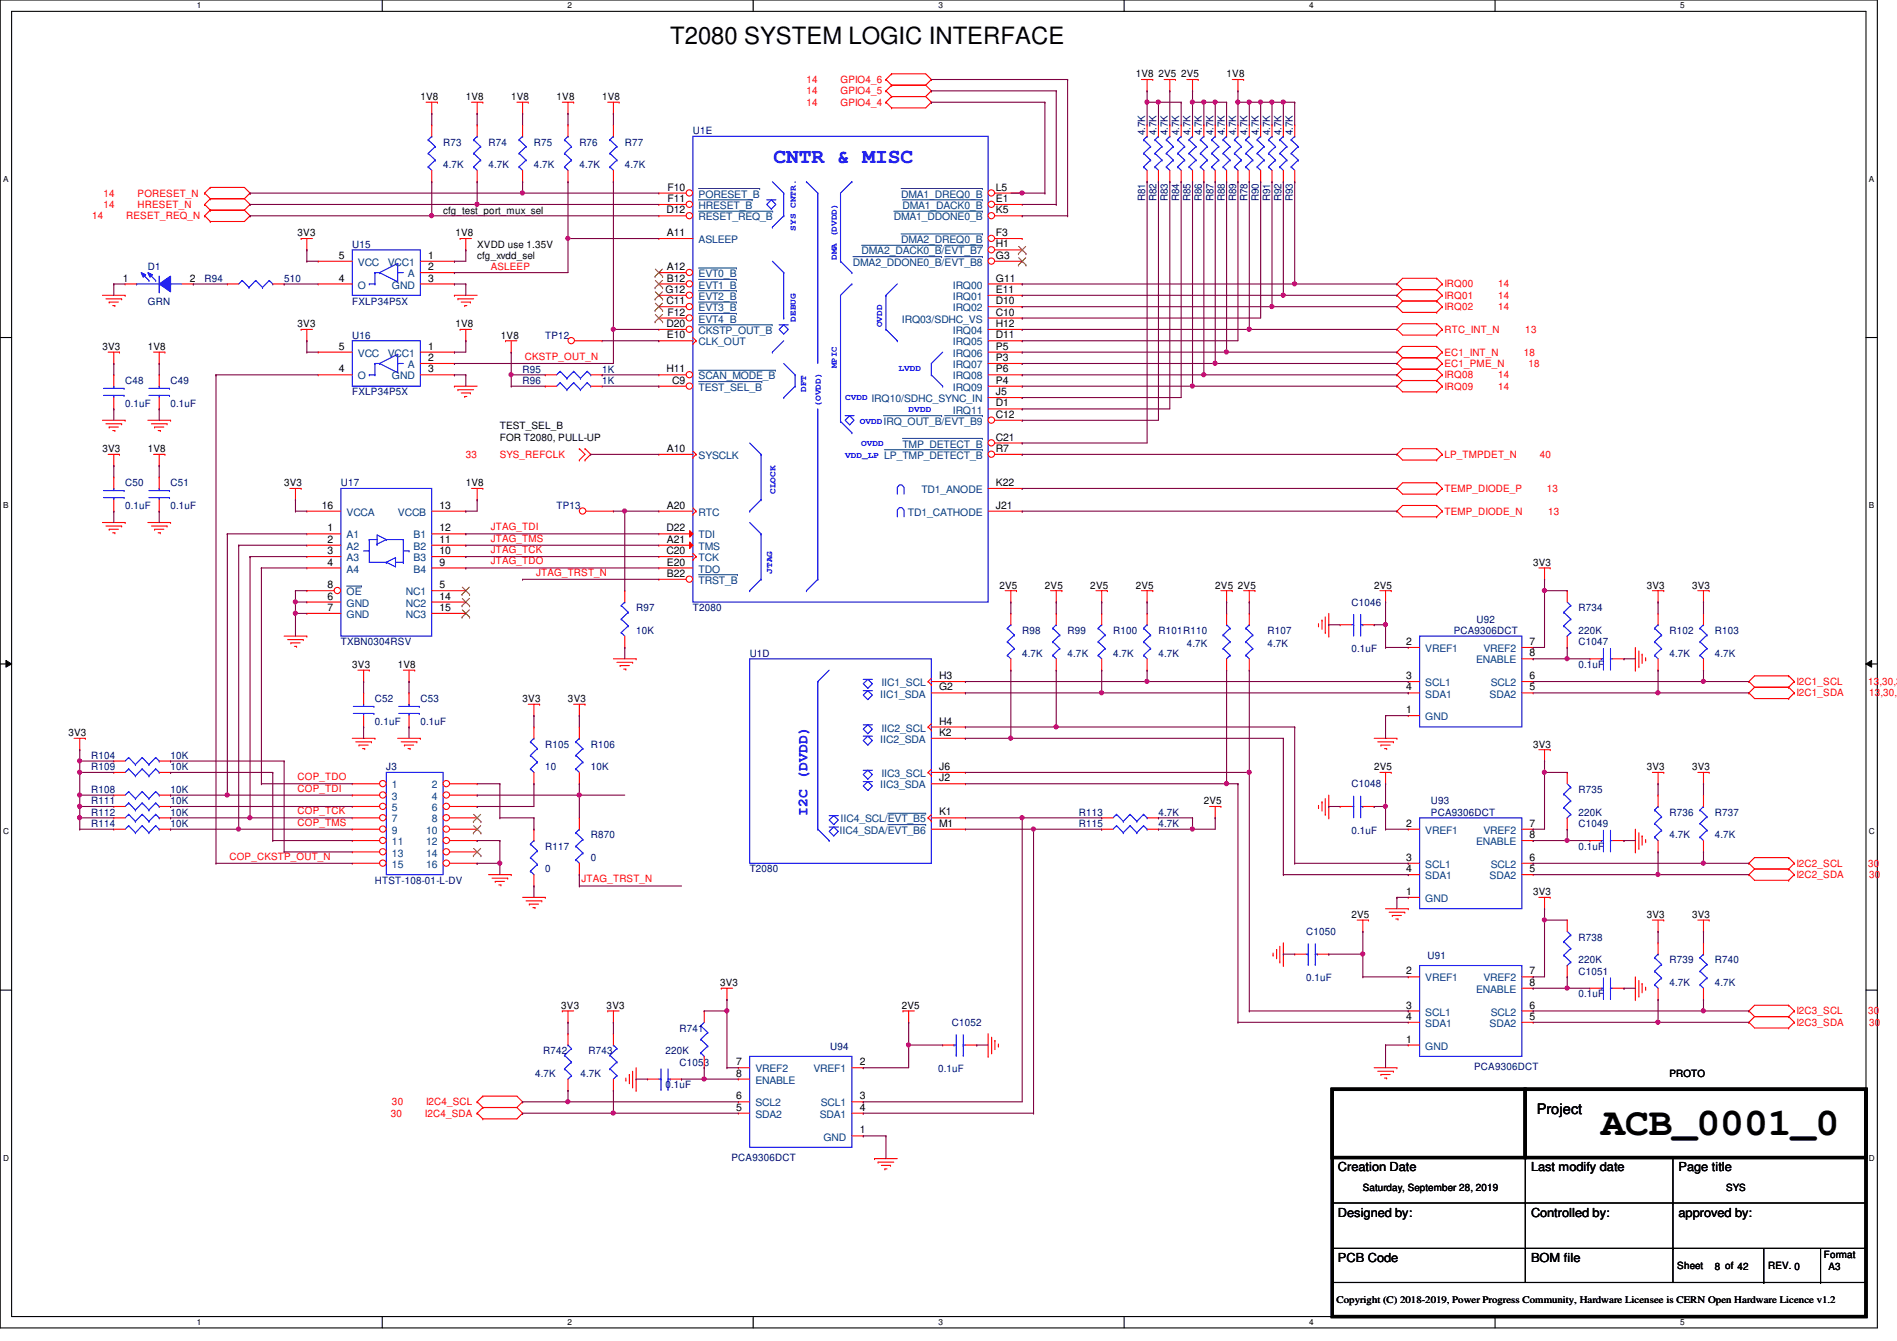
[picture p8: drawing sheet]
<svg xmlns="http://www.w3.org/2000/svg" width="297mm" height="210mm" viewBox="0 0 297 210" stroke-linecap="round" stroke-linejoin="round" font-family="sans-serif">
<defs><g id="words">
<text font-size="6.2" x="250.7" y="177.7">ACB_0001_0</text>
<text font-size="3.7" x="104.9" y="6.9">T2080 SYSTEM LOGIC INTERFACE</text>
<text font-size="3.3" fill="#00f" x="121.1" y="25.5">CNTR &amp; MISC</text>
<text font-size="2.3" fill="#00f" x="126.4" y="127.7" transform="rotate(-90 126.4 127.7)">I2C (DVDD)</text>
<text font-size="2.3" x="240.6" y="174.4">Project</text>
<g font-size="1.9">
<text x="209.5" y="183.3">Creation Date</text>
<text x="239.7" y="183.3">Last modify date</text>
<text x="262.8" y="183.3">Page title</text>
<text x="209.5" y="190.4">Designed by:</text>
<text x="239.7" y="190.4">Controlled by:</text>
<text x="262.8" y="190.4">approved by:</text>
<text x="209.5" y="197.5">PCB Code</text>
<text x="239.7" y="197.5">BOM file</text>
</g>
<g font-size="1.6">
<text x="65.8" y="15.7">1V8</text>
<text x="72.9" y="15.7">1V8</text>
<text x="80" y="15.7">1V8</text>
<text x="87.2" y="15.7">1V8</text>
<text x="94.3" y="15.7">1V8</text>
<text x="177.8" y="12.1">1V8</text>
<text x="181.4" y="12.1">2V5</text>
<text x="185" y="12.1">2V5</text>
<text x="192.1" y="12.1">1V8</text>
<text x="104.5" y="29.8">F10</text>
<text x="156" y="29.8">L5</text>
<text x="69.4" y="33.4">cfg_test_port_mux_sel</text>
<text x="104.3" y="33.4">D12</text>
<text x="104.5" y="31.6">F11</text>
<text x="156" y="31.6">E1</text>
<text x="156" y="33.4">K5</text>
<text x="46.6" y="37">3V3</text>
<text x="53" y="40.5">5</text>
<text x="67.1" y="40.5">1</text>
<text x="71.3" y="37">1V8</text>
<text x="74.7" y="40.6">cfg_xvdd_sel</text>
<text x="74.7" y="38.8">XVDD use 1.35V</text>
<text x="104.4" y="37">A11</text>
<text x="156" y="37">F3</text>
<text x="156" y="38.7">H1</text>
<text x="156" y="40.5">G3</text>
<text x="19.3" y="44.1">1</text>
<text x="29.7" y="44.1">2</text>
<text x="53" y="44.1">4</text>
<text x="67.1" y="42.3">2</text>
<text x="67.1" y="44.1">3</text>
<text x="104.2" y="45.8">G12</text>
<text x="104.3" y="47.6">C11</text>
<text x="104.4" y="42.3">A12</text>
<text x="104.4" y="44.1">B12</text>
<text x="156" y="44.1">G11</text>
<text x="156" y="45.8">E11</text>
<text x="156" y="47.6">D10</text>
<text x="46.6" y="51.2">3V3</text>
<text x="71.3" y="51.2">1V8</text>
<text x="78.4" y="53">1V8</text>
<text x="104.3" y="51.2">D20</text>
<text x="104.4" y="53">E10</text>
<text x="104.5" y="49.4">F12</text>
<text x="156" y="49.4">C10</text>
<text x="156" y="51.2">H12</text>
<text x="156" y="53">D11</text>
<text x="16" y="54.8">3V3</text>
<text x="23.2" y="54.8">1V8</text>
<text x="53" y="58.3">4</text>
<text x="53" y="54.7">5</text>
<text x="67.1" y="54.7">1</text>
<text x="67.1" y="56.5">2</text>
<text x="67.1" y="58.3">3</text>
<text x="104.3" y="58.3">H11</text>
<text x="156" y="54.7">P5</text>
<text x="156" y="56.5">P3</text>
<text x="156" y="58.3">P6</text>
<text x="105.2" y="60.1">C9</text>
<text x="156" y="60.1">P4</text>
<text x="156" y="61.8">J5</text>
<text x="156" y="63.6">D1</text>
<text x="156" y="65.4">C12</text>
<text x="16" y="70.8">3V3</text>
<text x="23.2" y="70.8">1V8</text>
<text x="78.3" y="67.2">TEST_SEL_B</text>
<text x="78.3" y="69">FOR T2080, PULL-UP</text>
<text x="104.4" y="70.7">A10</text>
<text x="156" y="69">C21</text>
<text x="156" y="70.7">R7</text>
<text x="44.5" y="76.1">3V3</text>
<text x="72.9" y="76.1">1V8</text>
<text x="156" y="76.1">K22</text>
<text x="50.4" y="79.6">16</text>
<text x="51.3" y="83.2">1</text>
<text x="68.8" y="83.2">12</text>
<text x="68.8" y="79.6">13</text>
<text x="104.3" y="83.2">D22</text>
<text x="104.4" y="79.6">A20</text>
<text x="156" y="79.6">J21</text>
<text x="51.3" y="85">2</text>
<text x="51.3" y="86.7">3</text>
<text x="51.3" y="88.5">4</text>
<text x="68.8" y="88.5">9</text>
<text x="68.8" y="86.7">10</text>
<text x="68.8" y="85">11</text>
<text x="104.3" y="86.7">C20</text>
<text x="104.4" y="85">A21</text>
<text x="104.4" y="88.5">E20</text>
<text x="240.1" y="88.6">3V3</text>
<text x="51.3" y="93.9">6</text>
<text x="51.3" y="95.6">7</text>
<text x="51.3" y="92.1">8</text>
<text x="68.8" y="92.1">5</text>
<text x="68.8" y="93.9">14</text>
<text x="68.8" y="95.6">15</text>
<text x="104.4" y="90.3">B22</text>
<text x="156.5" y="92.1">2V5</text>
<text x="163.6" y="92.1">2V5</text>
<text x="170.7" y="92.1">2V5</text>
<text x="177.8" y="92.1">2V5</text>
<text x="190.3" y="92.1">2V5</text>
<text x="193.8" y="92.1">2V5</text>
<text x="215.2" y="92.1">2V5</text>
<text x="257.8" y="92.1">3V3</text>
<text x="265" y="92.1">3V3</text>
<text x="220.2" y="101">2</text>
<text x="239.5" y="101">7</text>
<text x="55.2" y="104.6">3V3</text>
<text x="62.3" y="104.6">1V8</text>
<text x="147.1" y="106.3">H3</text>
<text x="220.2" y="106.3">3</text>
<text x="239.5" y="106.3">6</text>
<text x="239.5" y="102.7">8</text>
<text x="81.8" y="109.9">3V3</text>
<text x="88.9" y="109.9">3V3</text>
<text x="147.1" y="108.1">G2</text>
<text x="147.1" y="113.4">H4</text>
<text x="220.2" y="108.1">4</text>
<text x="220.2" y="111.6">1</text>
<text x="239.5" y="108.1">5</text>
<text x="10.7" y="115.2">3V3</text>
<text x="147.1" y="115.2">K2</text>
<text x="240.1" y="117">3V3</text>
<text x="147.1" y="120.5">J6</text>
<text x="147.1" y="122.3">J2</text>
<text x="188.5" y="125.9">2V5</text>
<text x="215.2" y="120.6">2V5</text>
<text x="257.8" y="120.6">3V3</text>
<text x="265" y="120.6">3V3</text>
<text x="147.1" y="127.6">K1</text>
<text x="147.1" y="129.4">M1</text>
<text x="220.2" y="129.4">2</text>
<text x="239.5" y="129.4">7</text>
<text x="239.5" y="131.2">8</text>
<text x="220.2" y="134.7">3</text>
<text x="220.2" y="136.5">4</text>
<text x="239.5" y="134.7">6</text>
<text x="239.5" y="136.5">5</text>
<text x="211.6" y="143.7">2V5</text>
<text x="220.2" y="140.1">1</text>
<text x="240.1" y="140.1">3V3</text>
<text x="257.8" y="143.7">3V3</text>
<text x="265" y="143.7">3V3</text>
<text x="112.8" y="154.3">3V3</text>
<text x="220.2" y="152.5">2</text>
<text x="239.5" y="152.5">7</text>
<text x="239.5" y="154.3">8</text>
<text x="87.9" y="157.9">3V3</text>
<text x="95" y="157.9">3V3</text>
<text x="141.2" y="157.9">2V5</text>
<text x="220.2" y="157.9">3</text>
<text x="220.2" y="159.6">4</text>
<text x="239.5" y="157.9">6</text>
<text x="239.5" y="159.6">5</text>
<text x="115.3" y="166.8">7</text>
<text x="134.6" y="166.8">2</text>
<text x="220.2" y="163.2">1</text>
<text x="115.3" y="172.1">6</text>
<text x="115.3" y="173.9">5</text>
<text x="115.3" y="168.5">8</text>
<text x="134.6" y="172.1">3</text>
<text x="134.6" y="173.9">4</text>
<text x="261.4" y="168.6">PROTO</text>
<text x="134.6" y="177.4">1</text>
<text x="213.4" y="186.4">Saturday, September 28, 2019</text>
<text x="270.3" y="186.4">SYS</text>
<text x="285.6" y="196.8">Format</text>
<text x="209.3" y="203.9">Copyright (C) 2018-2019, Power Progress Community, Hardware Licensee is CERN Open Hardware Licence v1.2</text>
<text x="262.6" y="198.6">Sheet</text>
<text x="268.5" y="198.8">8 of 42</text>
<text x="276.9" y="198.6">REV. 0</text>
<text x="286.3" y="198.8">A3</text>
</g>
<g font-size="1.6" fill="#f00">
<text x="126.3" y="16.6">14</text>
<text x="126.3" y="14.8">14</text>
<text x="126.3" y="13">14</text>
<text x="131.6" y="16.6">GPIO4_4</text>
<text x="131.6" y="14.8">GPIO4_5</text>
<text x="131.6" y="13">GPIO4_6</text>
<text x="14.4" y="34.3">14</text>
<text x="16.2" y="30.8">14</text>
<text x="16.2" y="32.6">14</text>
<text x="19.8" y="34.3">RESET_REQ_N</text>
<text x="21.5" y="30.8">PORESET_N</text>
<text x="21.5" y="32.6">HRESET_N</text>
<text x="76.8" y="42.3">ASLEEP</text>
<text x="226.2" y="45">IRQ00</text>
<text x="226.2" y="46.8">IRQ01</text>
<text x="234.6" y="45">14</text>
<text x="234.6" y="46.8">14</text>
<text x="226.2" y="48.6">IRQ02</text>
<text x="226.2" y="52.1">RTC_INT_N</text>
<text x="234.6" y="48.6">14</text>
<text x="238.8" y="52.1">13</text>
<text x="82.2" y="56.3">CKSTP_OUT_N</text>
<text x="226.2" y="59.2">IRQ08</text>
<text x="226.2" y="55.7">EC1_INT_N</text>
<text x="226.2" y="57.4">EC1_PME_N</text>
<text x="234.6" y="59.2">14</text>
<text x="238.6" y="55.7">18</text>
<text x="239.3" y="57.4">18</text>
<text x="226.2" y="61">IRQ09</text>
<text x="234.6" y="61">14</text>
<text x="72.9" y="71.7">33</text>
<text x="78.3" y="71.7">SYS_REFCLK</text>
<text x="226.2" y="71.7">LP_TMPDET_N</text>
<text x="241.1" y="71.7">40</text>
<text x="226.2" y="77">TEMP_DIODE_P</text>
<text x="242.2" y="77">13</text>
<text x="76.8" y="83">JTAG_TDI</text>
<text x="226.2" y="80.6">TEMP_DIODE_N</text>
<text x="242.4" y="80.6">13</text>
<text x="76.8" y="84.8">JTAG_TMS</text>
<text x="76.8" y="86.6">JTAG_TCK</text>
<text x="76.8" y="88.3">JTAG_TDO</text>
<text x="83.9" y="90.1">JTAG_TRST_N</text>
<text x="281.3" y="107.2">I2C1_SCL</text>
<text x="292.5" y="107.2">13,30,34</text>
<text x="281.3" y="109">I2C1_SDA</text>
<text x="292.7" y="109">13,30,34</text>
<text x="46.6" y="122.1">COP_TDO</text>
<text x="46.6" y="123.9">COP_TDI</text>
<text x="46.6" y="129.2">COP_TMS</text>
<text x="46.6" y="127.5">COP_TCK</text>
<text x="35.9" y="134.6">COP_CKSTP_OUT_N</text>
<text x="281.3" y="135.7">I2C2_SCL</text>
<text x="281.3" y="137.5">I2C2_SDA</text>
<text x="292.5" y="135.7">30</text>
<text x="292.7" y="137.5">30</text>
<text x="91.1" y="138.1">JTAG_TRST_N</text>
<text x="281.3" y="158.8">I2C3_SCL</text>
<text x="281.3" y="160.6">I2C3_SDA</text>
<text x="292.5" y="158.8">30</text>
<text x="292.7" y="160.6">30</text>
<text x="61.4" y="173">30</text>
<text x="66.7" y="173">I2C4_SCL</text>
<text x="61.2" y="174.8">30</text>
<text x="66.5" y="174.8">I2C4_SDA</text>
</g>
<g font-size="1.6" fill="#00007f">
<text x="69.4" y="22.8">R73</text>
<text x="76.5" y="22.8">R74</text>
<text x="83.6" y="22.8">R75</text>
<text x="90.7" y="22.8">R76</text>
<text x="97.8" y="22.8">R77</text>
<text x="108.5" y="21">U1E</text>
<text x="179.3" y="21.2" transform="rotate(-90 179.3 21.2)">4.7K</text>
<text x="181.1" y="21.2" transform="rotate(-90 181.1 21.2)">4.7K</text>
<text x="182.9" y="21.2" transform="rotate(-90 182.9 21.2)">4.7K</text>
<text x="184.7" y="21.2" transform="rotate(-90 184.7 21.2)">4.7K</text>
<text x="186.4" y="21.2" transform="rotate(-90 186.4 21.2)">4.7K</text>
<text x="188.2" y="21.2" transform="rotate(-90 188.2 21.2)">4.7K</text>
<text x="190" y="21.2" transform="rotate(-90 190 21.2)">4.7K</text>
<text x="191.8" y="21.2" transform="rotate(-90 191.8 21.2)">4.7K</text>
<text x="193.5" y="21.2" transform="rotate(-90 193.5 21.2)">4.7K</text>
<text x="195.3" y="21.2" transform="rotate(-90 195.3 21.2)">4.7K</text>
<text x="197.1" y="21.2" transform="rotate(-90 197.1 21.2)">4.7K</text>
<text x="198.9" y="21.2" transform="rotate(-90 198.9 21.2)">4.7K</text>
<text x="200.7" y="21.2" transform="rotate(-90 200.7 21.2)">4.7K</text>
<text x="202.4" y="21.2" transform="rotate(-90 202.4 21.2)">4.7K</text>
<text x="69.4" y="26.3">4.7K</text>
<text x="76.5" y="26.3">4.7K</text>
<text x="83.6" y="26.3">4.7K</text>
<text x="90.7" y="26.3">4.7K</text>
<text x="97.8" y="26.3">4.7K</text>
<text x="179.3" y="31.5" transform="rotate(-90 179.3 31.5)">R81</text>
<text x="181.1" y="31.5" transform="rotate(-90 181.1 31.5)">R82</text>
<text x="182.9" y="31.5" transform="rotate(-90 182.9 31.5)">R83</text>
<text x="184.7" y="31.5" transform="rotate(-90 184.7 31.5)">R84</text>
<text x="186.4" y="31.5" transform="rotate(-90 186.4 31.5)">R85</text>
<text x="188.2" y="31.5" transform="rotate(-90 188.2 31.5)">R86</text>
<text x="190" y="31.5" transform="rotate(-90 190 31.5)">R87</text>
<text x="191.8" y="31.5" transform="rotate(-90 191.8 31.5)">R88</text>
<text x="193.5" y="31.5" transform="rotate(-90 193.5 31.5)">R89</text>
<text x="195.3" y="31.5" transform="rotate(-90 195.3 31.5)">R78</text>
<text x="197.1" y="31.5" transform="rotate(-90 197.1 31.5)">R90</text>
<text x="198.9" y="31.5" transform="rotate(-90 198.9 31.5)">R91</text>
<text x="200.7" y="31.5" transform="rotate(-90 200.7 31.5)">R92</text>
<text x="202.4" y="31.5" transform="rotate(-90 202.4 31.5)">R93</text>
<text x="55.2" y="38.8">U15</text>
<text x="23.2" y="42.3">D1</text>
<text x="23.2" y="47.7">GRN</text>
<text x="32" y="44.1">R94</text>
<text x="44.5" y="44.1">510</text>
<text x="55.2" y="47.7">FXLP34P5X</text>
<text x="55.2" y="53">U16</text>
<text x="85.4" y="53">TP12</text>
<text x="81.8" y="58.3">R95</text>
<text x="94.3" y="58.3">1K</text>
<text x="19.6" y="60.1">C48</text>
<text x="19.6" y="63.7">0.1uF</text>
<text x="26.7" y="60.1">C49</text>
<text x="26.7" y="63.7">0.1uF</text>
<text x="55.2" y="61.9">FXLP34P5X</text>
<text x="81.8" y="60.1">R96</text>
<text x="94.3" y="60.1">1K</text>
<text x="19.6" y="76.1">C50</text>
<text x="26.7" y="76.1">C51</text>
<text x="53.4" y="76.1">U17</text>
<text x="19.6" y="79.7">0.1uF</text>
<text x="26.7" y="79.7">0.1uF</text>
<text x="87.2" y="79.7">TP13</text>
<text x="99.6" y="95.7">R97</text>
<text x="108.5" y="95.7">T2080</text>
<text x="211.6" y="94.8">C1046</text>
<text x="247.2" y="95.7">R734</text>
<text x="53.4" y="101">TXBN0304RSV</text>
<text x="99.6" y="99.2">10K</text>
<text x="160.1" y="99.2">R98</text>
<text x="167.2" y="99.2">R99</text>
<text x="174.3" y="99.2">R100</text>
<text x="181.4" y="99.2">R101R110</text>
<text x="185.8" y="101.3">4.7K</text>
<text x="198.5" y="99.2">R107</text>
<text x="198.5" y="101.3">4.7K</text>
<text x="227.6" y="99.2">PCA9306DCT</text>
<text x="231.2" y="97.5">U92</text>
<text x="247.2" y="99.2">220K</text>
<text x="247.2" y="101">C1047</text>
<text x="261.4" y="99.2">R102</text>
<text x="268.5" y="99.2">R103</text>
<text x="117.4" y="102.8">U1D</text>
<text x="160.1" y="102.8">4.7K</text>
<text x="167.2" y="102.8">4.7K</text>
<text x="174.3" y="102.8">4.7K</text>
<text x="181.4" y="102.8">4.7K</text>
<text x="211.6" y="102.1">0.1uF</text>
<text x="247.2" y="104.6">0.1uF</text>
<text x="261.4" y="102.8">4.7K</text>
<text x="268.5" y="102.8">4.7K</text>
<text x="58.7" y="109.9">C52</text>
<text x="58.7" y="113.5">0.1uF</text>
<text x="65.8" y="109.9">C53</text>
<text x="65.8" y="113.5">0.1uF</text>
<text x="14.3" y="118.8">R104</text>
<text x="26.7" y="118.8">10K</text>
<text x="85.4" y="117">R105</text>
<text x="92.5" y="117">R106</text>
<text x="14.3" y="120.6">R109</text>
<text x="14.3" y="125.9">R111</text>
<text x="14.3" y="124.1">R108</text>
<text x="26.7" y="120.6">10K</text>
<text x="26.7" y="125.9">10K</text>
<text x="26.7" y="124.1">10K</text>
<text x="60.5" y="120.6">J3</text>
<text x="85.4" y="120.6">10</text>
<text x="92.5" y="120.6">10K</text>
<text x="211.6" y="123.2">C1048</text>
<text x="224.1" y="125.9">U93</text>
<text x="247.2" y="124.1">R735</text>
<text x="14.3" y="127.7">R112</text>
<text x="14.3" y="129.5">R114</text>
<text x="26.7" y="127.7">10K</text>
<text x="26.7" y="129.5">10K</text>
<text x="92.5" y="131.2">R870</text>
<text x="168.9" y="129.5">R115</text>
<text x="168.9" y="127.7">R113</text>
<text x="181.4" y="129.5">4.7K</text>
<text x="181.4" y="127.7">4.7K</text>
<text x="211.6" y="130.5">0.1uF</text>
<text x="224.1" y="127.7">PCA9306DCT</text>
<text x="247.2" y="129.5">C1049</text>
<text x="247.2" y="127.7">220K</text>
<text x="261.4" y="127.7">R736</text>
<text x="261.4" y="131.2">4.7K</text>
<text x="268.5" y="127.7">R737</text>
<text x="268.5" y="131.2">4.7K</text>
<text x="85.4" y="133">R117</text>
<text x="85.4" y="136.6">0</text>
<text x="92.5" y="134.8">0</text>
<text x="117.4" y="136.6">T2080</text>
<text x="247.2" y="133">0.1uF</text>
<text x="58.7" y="138.3">HTST-108-01-L-DV</text>
<text x="204.5" y="146.3">C1050</text>
<text x="247.2" y="147.2">R738</text>
<text x="204.5" y="153.6">0.1uF</text>
<text x="223.5" y="150.1">U91</text>
<text x="247.2" y="150.8">220K</text>
<text x="247.2" y="152.6">C1051</text>
<text x="261.4" y="150.8">R739</text>
<text x="261.4" y="154.3">4.7K</text>
<text x="268.5" y="150.8">R740</text>
<text x="268.5" y="154.3">4.7K</text>
<text x="106.4" y="161.5">R741</text>
<text x="149.1" y="160.6">C1052</text>
<text x="247.2" y="156.1">0.1uF</text>
<text x="85" y="165">R742</text>
<text x="92.2" y="165">R743</text>
<text x="104.2" y="165">220K</text>
<text x="106.4" y="166.8">C1053</text>
<text x="130" y="164.3">U94</text>
<text x="146.9" y="167.9">0.1uF</text>
<text x="230.8" y="167.5">PCA9306DCT</text>
<text x="83.8" y="168.6">4.7K</text>
<text x="90.9" y="168.6">4.7K</text>
<text x="104.2" y="170.3">0.1uF</text>
<text x="114.6" y="181.7">PCA9306DCT</text>
</g>
<g font-size="1.6" fill="#00407f">
<text x="109.4" y="30.9">PORESET_B</text>
<text x="109.4" y="32.7">HRESET_B</text>
<text x="109.4" y="34.5">RESET_REQ_B</text>
<text x="140" y="34.5">DMA1_DDONE0_B</text>
<text x="141.1" y="30.9">DMA1_DREQ0_B</text>
<text x="141.3" y="32.7">DMA1_DACK0_B</text>
<text x="56" y="41.6">VCC</text>
<text x="60.7" y="41.6">VCC1</text>
<text x="109.4" y="38.1">ASLEEP</text>
<text x="133.6" y="41.6">DMA2_DDONE0_B/EVT_B8</text>
<text x="134.9" y="39.8">DMA2_DACK0_B/EVT_B7</text>
<text x="141.1" y="38.1">DMA2_DREQ0_B</text>
<text x="56" y="45.2">O</text>
<text x="61.4" y="45.2">GND</text>
<text x="63.9" y="43.4">A</text>
<text x="109.4" y="43.4">EVT0_B</text>
<text x="109.4" y="45.2">EVT1_B</text>
<text x="109.4" y="46.9">EVT2_B</text>
<text x="149.2" y="45.2">IRQ00</text>
<text x="149.2" y="46.9">IRQ01</text>
<text x="109.4" y="52.3">CKSTP_OUT_B</text>
<text x="109.4" y="48.7">EVT3_B</text>
<text x="109.4" y="50.5">EVT4_B</text>
<text x="141.2" y="50.5">IRQ03/SDHC_VS</text>
<text x="149.2" y="48.7">IRQ02</text>
<text x="149.2" y="52.3">IRQ04</text>
<text x="56" y="59.4">O</text>
<text x="56" y="55.8">VCC</text>
<text x="60.7" y="55.8">VCC1</text>
<text x="61.4" y="59.4">GND</text>
<text x="63.9" y="57.6">A</text>
<text x="109.4" y="54.1">CLK_OUT</text>
<text x="109.4" y="59.4">SCAN_MODE_B</text>
<text x="149.2" y="54.1">IRQ05</text>
<text x="149.2" y="55.8">IRQ06</text>
<text x="149.2" y="57.6">IRQ07</text>
<text x="149.2" y="59.4">IRQ08</text>
<text x="109.4" y="61.2">TEST_SEL_B</text>
<text x="136.4" y="62.9">IRQ10/SDHC_SYNC_IN</text>
<text x="149.2" y="61.2">IRQ09</text>
<text x="149.2" y="64.7">IRQ11</text>
<text x="109.4" y="71.8">SYSCLK</text>
<text x="138.3" y="66.5">IRQ_OUT_B/EVT_B9</text>
<text x="138.5" y="71.8">LP_TMP_DETECT_B</text>
<text x="141.3" y="70.1">TMP_DETECT_B</text>
<text x="144.3" y="77.2">TD1_ANODE</text>
<text x="54.3" y="80.7">VCCA</text>
<text x="62.3" y="80.7">VCCB</text>
<text x="109.4" y="80.7">RTC</text>
<text x="142.2" y="80.7">TD1_CATHODE</text>
<text x="54.3" y="84.3">A1</text>
<text x="54.3" y="86.1">A2</text>
<text x="54.3" y="87.8">A3</text>
<text x="54.3" y="89.6">A4</text>
<text x="64.8" y="89.6">B4</text>
<text x="64.8" y="87.8">B3</text>
<text x="64.8" y="86.1">B2</text>
<text x="64.8" y="84.3">B1</text>
<text x="109.4" y="84.3">TDI</text>
<text x="109.4" y="86.1">TMS</text>
<text x="109.4" y="87.8">TCK</text>
<text x="109.4" y="89.6">TDO</text>
<text x="54.3" y="95">GND</text>
<text x="54.3" y="93.2">OE</text>
<text x="63.5" y="93.2">NC1</text>
<text x="63.5" y="95">NC2</text>
<text x="109.4" y="91.4">TRST_B</text>
<text x="54.3" y="96.7">GND</text>
<text x="63.5" y="96.7">NC3</text>
<text x="138" y="107.4">IIC1_SCL</text>
<text x="223.2" y="102.1">VREF1</text>
<text x="223.2" y="107.4">SCL1</text>
<text x="231.1" y="103.8">ENABLE</text>
<text x="232.3" y="102.1">VREF2</text>
<text x="233.4" y="107.4">SCL2</text>
<text x="137.8" y="109.2">IIC1_SDA</text>
<text x="223.2" y="109.2">SDA1</text>
<text x="223.2" y="112.7">GND</text>
<text x="233.3" y="109.2">SDA2</text>
<text x="137.8" y="116.3">IIC2_SDA</text>
<text x="138" y="114.5">IIC2_SCL</text>
<text x="61.4" y="123.4">1</text>
<text x="61.4" y="125.2">3</text>
<text x="67.6" y="123.4">2</text>
<text x="67.6" y="125.2">4</text>
<text x="137.8" y="123.4">IIC3_SDA</text>
<text x="138" y="121.6">IIC3_SCL</text>
<text x="61.4" y="127">5</text>
<text x="61.4" y="128.7">7</text>
<text x="61.4" y="130.5">9</text>
<text x="66.7" y="130.5">10</text>
<text x="67.6" y="127">6</text>
<text x="67.6" y="128.7">8</text>
<text x="131.4" y="130.5">IIC4_SDA/EVT_B6</text>
<text x="131.6" y="128.7">IIC4_SCL/EVT_B5</text>
<text x="223.2" y="130.5">VREF1</text>
<text x="232.3" y="130.5">VREF2</text>
<text x="61.4" y="132.3">11</text>
<text x="61.4" y="134.1">13</text>
<text x="61.4" y="135.8">15</text>
<text x="66.7" y="132.3">12</text>
<text x="66.7" y="134.1">14</text>
<text x="66.7" y="135.8">16</text>
<text x="223.2" y="135.8">SCL1</text>
<text x="223.2" y="137.6">SDA1</text>
<text x="231.1" y="132.3">ENABLE</text>
<text x="233.3" y="137.6">SDA2</text>
<text x="233.4" y="135.8">SCL2</text>
<text x="223.2" y="141.2">GND</text>
<text x="223.2" y="153.6">VREF1</text>
<text x="231.1" y="155.4">ENABLE</text>
<text x="232.3" y="153.6">VREF2</text>
<text x="223.2" y="159">SCL1</text>
<text x="223.2" y="160.7">SDA1</text>
<text x="233.3" y="160.7">SDA2</text>
<text x="233.4" y="159">SCL2</text>
<text x="118.3" y="167.9">VREF2</text>
<text x="127.4" y="167.9">VREF1</text>
<text x="223.2" y="164.3">GND</text>
<text x="118.3" y="173.2">SCL2</text>
<text x="118.3" y="169.6">ENABLE</text>
<text x="128.5" y="173.2">SCL1</text>
<text x="118.3" y="175">SDA2</text>
<text x="128.4" y="175">SDA1</text>
<text x="128.9" y="178.5">GND</text>
</g>
<g font-size="1.4" fill="#00f">
<text x="124.6" y="36.1" transform="rotate(-90 124.6 36.1)">SYS CNTR.</text>
<text x="131" y="40.7" transform="rotate(-90 131 40.7)">DMA (DVDD)</text>
<text x="124.6" y="50.3" transform="rotate(-90 124.6 50.3)">DEBUG</text>
<text x="138.1" y="51.2" transform="rotate(-90 138.1 51.2)">OVDD</text>
<text x="131" y="57.6" transform="rotate(-90 131 57.6)">MPIC</text>
<text x="140.7" y="58">LVDD</text>
<text x="126.2" y="61.3" transform="rotate(-90 126.2 61.3)">DFT</text>
<text x="128.5" y="63.7" transform="rotate(-90 128.5 63.7)">(OVDD)</text>
<text x="132.3" y="62.7">CVDD</text>
<text x="142.3" y="64.4">DVDD</text>
<text x="132.3" y="71.7">VDD_LP</text>
<text x="134.6" y="66.4">OVDD</text>
<text x="134.8" y="69.8">OVDD</text>
<text x="121.4" y="77.3" transform="rotate(-90 121.4 77.3)">CLOCK</text>
<text x="120.9" y="89.8" transform="rotate(-90 120.9 89.8)">JTAG</text>
</g>
<g font-size="1.3">
<text x="30.8" y="1.3">1</text>
<text x="88.9" y="1.3">2</text>
<text x="146.9" y="1.3">3</text>
<text x="205" y="1.3">4</text>
<text x="263.1" y="1.3">5</text>
<text x=".5" y="28.4">A</text>
<text x="292.6" y="28.4">A</text>
<text x=".5" y="79.5">B</text>
<text x="292.6" y="79.5">B</text>
<text x=".5" y="130.6">C</text>
<text x="292.6" y="130.6">C</text>
<text x=".5" y="181.7">D</text>
<text x="292.6" y="181.7">D</text>
<text x="30.8" y="207.4">1</text>
<text x="88.9" y="207.4">2</text>
<text x="146.9" y="207.4">3</text>
<text x="205" y="207.4">4</text>
<text x="263.1" y="207.4">5</text>
</g>
</g></defs>
<path d="M0 0h294v207.9h-294zM1.8 1.8h290.4v204.3h-290.4z" fill="none" stroke="#000" stroke-width=".17"/>
<g fill="#fff">
<path d="M30.8 .2h.7v1.4h-.7z"/>
<path d="M30.8 206.2h.7v1.4h-.7z"/>
</g>
<path d="M59.9 0v1.8M59.9 206.1v1.8" fill="none" stroke="#000" stroke-width=".17"/>
<g fill="#fff">
<path d="M88.9 .2h.6v1.4h-.6z"/>
<path d="M88.9 206.2h.6v1.4h-.6z"/>
</g>
<path d="M117.9 0v1.8M117.9 206.1v1.8" fill="none" stroke="#000" stroke-width=".17"/>
<g fill="#fff">
<path d="M146.9 .2h.7v1.4h-.7z"/>
<path d="M146.9 206.2h.7v1.4h-.7z"/>
</g>
<path d="M176 0v1.8M176 206.1v1.8" fill="none" stroke="#000" stroke-width=".17"/>
<g fill="#fff">
<path d="M205 .2h.7v1.4h-.7z"/>
<path d="M205 206.2h.7v1.4h-.7z"/>
</g>
<path d="M234.1 0v1.8M234.1 206.1v1.8" fill="none" stroke="#000" stroke-width=".17"/>
<g fill="#fff">
<path d="M263.1 .2h.7v1.4h-.7z"/>
<path d="M263.1 206.2h.7v1.4h-.7z"/>
<path d="M.5 27.3h.8v1.4h-.8z"/>
<path d="M292.6 27.3h.9v1.4h-.9z"/>
<path d="M.5 78.4h.8v1.4h-.8z"/>
<path d="M292.6 78.4h.9v1.4h-.9z"/>
</g>
<path d="M0 52.8h1.8M292.2 52.8h1.8" fill="none" stroke="#000" stroke-width=".17"/>
<g fill="#fff">
<path d="M.5 129.5h.9v1.4h-.9z"/>
<path d="M292.6 129.5h.9v1.4h-.9z"/>
</g>
<path d="M0 103.9h1.8M292.2 103.9h1.8" fill="none" stroke="#000" stroke-width=".17"/>
<path d="M.9 103.4l.9 .5-.9 .5zM292.2 103.9l.9-.5v1z" fill="#000"/>
<path d="M.9 103.4l.9 .5-.9 .5zM292.2 103.9l.9-.5v1z" fill="none" stroke="#000" stroke-width=".16"/>
<g fill="#fff">
<path d="M.5 180.5h.9v1.4h-.9z"/>
<path d="M292.6 180.5h.9v1.4h-.9z"/>
</g>
<g fill="none" stroke="#000" stroke-width=".17">
<path d="M0 155h1.8M292.2 155h1.8M208.6 170.5h8.9M217.5 170.5h.1M208.6 188.3h83.6M208.6 195.4h83.6M238.8 188.3h.1M238.8 195.4h.1M238.8 195.4v5.3h-30.2M238.8 181.2v14.2M262 188.3h.1M262 195.4h.1"/>
<path d="M262 195.4v5.3h-23.2M262 181.2v14.2M276.2 195.4v5.3M285.1 195.4v5.3M292.2 188.3h.1M292.2 195.4h.1M262 200.7h30.2M276.2 200.7h.1M285.1 200.7h.1M292.2 200.7h.1"/>
</g>
<g fill="none" stroke="#f00" stroke-width=".17">
<path d="M66.7 16h1.8M67.6 17.8h.1M67.6 16v1.8M68.5 16h.1M73.8 16h1.8M74.7 17.8h.1M74.7 16v1.8M75.6 16h.1M80.9 16h1.8M81.8 17.8h.1M81.8 16v1.8M82.7 16h.1"/>
<path d="M88 16h1.8M88.9 17.8h.1M88.9 16v1.8M89.8 16h.1M95.2 16h1.7M96.1 17.8h.1M96.1 16v1.8M96.9 16h.1M138.7 16h.1M138.7 14.2h.1M138.7 12.4h.1M138.7 16l.9 .9"/>
<path d="M138.7 14.2l.9 .9M138.7 12.4l.9 .9M139.6 15.1h.1M139.6 16.9h.1M139.6 13.3h.1M139.6 11.6h.1M139.6 15.1l-.9 .9M139.6 15.1h5.3M139.6 13.3l-.9 .9M139.6 13.3h5.3M139.6 11.6l-.9 .8M139.6 11.6h5.3l.9 .8"/>
<path d="M144.9 15.1l.9 .9M144.9 13.3l.9 .9M145.8 16h.1M145.8 14.2h.1M145.8 12.4h.1M145.8 16l-.9 .9h-5.3M145.8 14.2l-.9 .9M145.8 12.4l-.9 .9M178.7 12.4h1.8M179.6 14.2h.1M179.6 12.4v1.8M180.5 12.4h.1"/>
<path d="M182.3 12.4h1.8M183.2 14.2h.1M183.2 12.4v1.8M184.1 12.4h.1M185.8 12.4h1.8M186.7 14.2h.1M186.7 12.4v1.8M187.6 12.4h.1M188.5 19.6h.1M188.5 19.6v1.7M190.3 19.6h.1M190.3 19.6v1.7"/>
<path d="M193 12.4h1.7M193.8 14.2h.1M193.8 12.4v1.8M194.7 12.4h.1M32 30.2h.1M32 32h.1M32 33.8h.1M32 30.2l.9 .9M32 32l.9 .9M32 33.8l.9 .9M32.9 29.3h.1M32.9 31.1h.1"/>
<path d="M32.9 32.9h.1M32.9 34.7h.1M32.9 29.3l-.9 .9M32.9 29.3h5.4l.9 .9M32.9 31.1h5.4M32.9 31.1l-.9 .9M32.9 32.9h5.4M32.9 32.9l-.9 .9M38.3 31.1l.9 .9M38.3 32.9l.9 .9M39.2 30.2h.1M39.2 32h.1"/>
<path d="M39.2 33.8h.1M39.2 30.2l-.9 .9M39.2 32l-.9 .9M39.2 33.8l-.9 .9h-5.4M47.2 37.3h.1M47.2 37.3h1.7M48 39.1h.1M48 37.3v1.8M72 37.3h.1M72 37.3h1.8M72.9 39.1h.1M72.9 37.3v1.8"/>
<path d="M188.5 28.4h.1M188.5 26.7v1.7M190.3 28.4h.1M190.3 26.7v1.7M16 46.2h3.6M16.6 46.8h2.4M16.9 55.1h1.8M17.1 47.3h.1M17.1 47.3h1.4M17.6 47.8h.4M17.8 56.9h.1M17.8 55.1v1.8"/>
<path d="M18 47.8h.1M18.7 55.1h.1M19 46.8h.1M19.6 46.2h.1M24 55.1h1.8M24.9 56.9h.1M24.9 55.1v1.8M25.8 55.1h.1M47.2 51.6h.1M47.2 51.6h1.7M48 53.3h.1M48 51.6v1.7"/>
<path d="M71.2 46.2h.1M71.2 46.2h3.5M71.7 46.8h.1M71.7 46.8h2.5M72 51.6h.1M72 51.6h1.8M72.2 47.3h1.5M72.8 47.8h.1M72.8 47.8h.3M72.9 53.3h.1M72.9 51.6v1.7M73.7 47.3h.1"/>
<path d="M79.2 53.3h.1M79.2 53.3h1.7M80 55.1h.1M80 53.3v1.8M218.7 58.7h.1M218.7 44.4h.1M218.7 46.2h.1M218.7 48h.1M218.7 51.6h.1M218.7 55.1h.1M218.7 56.9h.1M218.7 51.6l.9 .9h5.4"/>
<path d="M218.7 58.7l.9 .9M218.7 44.4l.9 .9M218.7 46.2l.9 .9M218.7 48l.9 .9h5.4M218.7 55.1l.9 .9M218.7 56.9l.9 .9M219.6 57.8l-.9 .9M219.6 57.8h5.4M219.6 59.6h5.4M219.6 59.6l-.9 .9M219.6 45.3h5.4M219.6 45.3l-.9 .9"/>
<path d="M219.6 47.1h5.4M219.6 47.1l-.9 .9M219.6 56h5.4M219.6 56l-.9 .9M225 57.8h.1M225 59.6h.1M225 43.6h.1M225 45.3h.1M225 47.1h.1M225 48.9h.1M225 50.7h.1M225 52.5h.1"/>
<path d="M225 54.2h.1M225 56h.1M225 57.8l.8 .9M225 59.6l.8 .9M225 43.6l.8 .8M225 50.7h-5.4l-.9 .9M225 50.7l.8 .9M225 43.6h-5.4l-.9 .8M225 45.3l.8 .9M225 47.1l.8 .9M225 54.2h-5.4l-.9 .9M225 54.2l.8 .9"/>
<path d="M225 56l.8 .9M225.8 58.7h.1M225.8 44.4h.1M225.8 46.2h.1M225.8 48h.1M225.8 51.6h.1M225.8 55.1h.1M225.8 56.9h.1M225.8 58.7l-.8 .9M225.8 44.4l-.8 .9M225.8 46.2l-.8 .9M225.8 48l-.8 .9"/>
<path d="M225.8 51.6l-.8 .9M225.8 55.1l-.8 .9M225.8 56.9l-.8 .9M16 65.8h3.6M16.6 66.3h2.4M16.9 71.1h1.8M17.1 66.8h.1M17.1 66.8h1.4M17.6 67.4h.4M17.8 72.9h.1M17.8 71.1v1.8M18 67.4h.1"/>
<path d="M18.7 71.1h.1M19 66.3h.1M19.6 65.8h.1M23.2 65.8h3.5M23.7 66.3h2.5M24 71.1h1.8M24.2 66.8h.1M24.2 66.8h1.5M24.8 67.4h.3M24.9 72.9h.1M24.9 71.1v1.8M25.1 67.4h.1"/>
<path d="M25.8 71.1h.1M26.2 66.3h.1M26.7 65.8h.1M45.4 76.5h1.8M46.3 78.2h.1M46.3 76.5v1.7M47.2 76.5h.1M71.2 60.5h.1M71.2 60.5h3.5M71.7 61h.1M71.7 61h2.5M72.2 61.5h1.5"/>
<path d="M72.8 62.1h.1M72.8 62.1h.3M73.7 61.5h.1M73.8 76.5h1.8M74.7 78.2h.1M74.7 76.5v1.7M75.6 76.5h.1M90.7 72h.1M90.7 70.2h.1M90.7 70.2l.9 .9-.9 .9M91.6 70.2h.1M91.6 72h.1"/>
<path d="M91.6 70.2l.9 .9-.9 .9M218.7 60.5h.1M218.7 71.1h.1M218.7 76.5h.1M218.7 60.5l.9 .8h5.4M218.7 71.1l.9 .9h5.4M218.7 76.5l.9 .8h5.4M225 61.3h.1M225 70.2h.1M225 72h.1M225 75.6h.1M225 77.3h.1"/>
<path d="M225 79.1h.1M225 70.2l.8 .9M225 70.2h-5.4l-.9 .9M225 75.6l.8 .9M225 75.6h-5.4l-.9 .9M225 79.1l.8 .9M225 79.1h-5.4l-.9 .9M225.8 60.5h.1M225.8 71.1h.1M225.8 76.5h.1M225.8 60.5l-.8 .8M225.8 71.1l-.8 .9"/>
<path d="M225.8 76.5l-.8 .8M16 81.8h3.6M16.6 82.3h2.4M17.1 82.8h.1M17.1 82.8h1.4M17.6 83.4h.4M18 83.4h.1M19 82.3h.1M19.6 81.8h.1M23.2 81.8h3.5M23.7 82.3h2.5M24.2 82.8h.1"/>
<path d="M24.2 82.8h1.5M24.8 83.4h.3M25.1 83.4h.1M26.2 82.3h.1M26.7 81.8h.1M44.5 99.6h3.5M48 99.6h.1M157.4 92.5h1.8M158.3 94.2h.1M158.3 92.5v1.7M159.2 92.5h.1M164.5 92.5h1.8"/>
<path d="M165.4 94.2h.1M165.4 92.5v1.7M166.3 92.5h.1M171.6 92.5h1.8M172.5 94.2h.1M172.5 92.5v1.7M173.4 92.5h.1M178.7 92.5h1.8M179.6 94.2h.1M179.6 92.5v1.7M180.5 92.5h.1M191.2 92.5h1.8"/>
<path d="M192.1 94.2h.1M192.1 92.5v1.7M193 92.5h.1M194.7 92.5h1.8M195.6 94.2h.1M195.6 92.5v1.7M196.5 92.5h.1M206.5 98h.1M206.5 97.6v.4M207 97.1h.1M207 97.1v1.4M207.5 99h.1"/>
<path d="M207.5 96.6v2.4M208.1 99.6h.1M208.1 96v3.6M216.1 92.5h1.7M217 94.2h.1M217 92.5v1.7M217.8 92.5h.1M218.7 80h.1M218.7 80l.9 .9h5.4M225 80.9h.1M225.8 80h.1M225.8 80l-.8 .9"/>
<path d="M241 88.9h1.7M241.8 90.7h.1M241.8 88.9v1.8M242.7 88.9h.1M258.7 92.5h1.8M259.6 94.2h.1M259.6 92.5v1.7M260.5 92.5h.1M265.8 92.5h1.8M266.7 94.2h.1M266.7 96h.1M266.7 92.5v1.7"/>
<path d="M266.7 96v1.8M267.6 92.5h.1M11.6 115.6h1.8M12.5 117.3h.1M12.5 115.6v1.7M13.4 115.6h.1M45 100.1h2.5M45.5 100.6h.1M45.5 100.6h1.5M46.1 101.2h.3M46.4 101.2h.1M47.5 100.1h.1"/>
<path d="M55.2 115.6h3.5M55.7 116.1h2.5M56 104.9h1.8M56.2 116.6h.1M56.2 116.6h1.5M56.8 117.2h.3M56.9 106.7h.1M56.9 104.9v1.8M57.1 117.2h.1M57.8 104.9h.1M58.2 116.1h.1M58.7 115.6h.1"/>
<path d="M62.3 115.6h3.5M62.8 116.1h2.5M63.2 104.9h1.7M63.3 116.6h.1M63.3 116.6h1.5M63.9 117.2h.3M64 106.7h.1M64 108.5h.1M64 113.8h.1M64 104.9v1.8M64 108.5v1.7M64 112v1.8"/>
<path d="M64.2 117.2h.1M64.9 104.9h.1M65.3 116.1h.1M65.8 115.6h.1M82.7 110.2h1.8M83.6 112h.1M83.6 110.2v1.8M84.5 110.2h.1M89.8 110.2h1.8M90.7 112h.1M90.7 113.8h.1M90.7 110.2v1.8"/>
<path d="M90.7 113.8v1.8M91.6 110.2h.1M96.1 103.1h3.5M96.6 103.7h2.5M97.1 104.2h.1M97.1 104.2h1.4M97.7 104.7h.3M98 104.7h.1M99.1 103.7h.1M99.6 103.1h.1M215.2 115.6h3.5M215.7 116.1h2.5"/>
<path d="M216.2 116.6h.1M216.2 116.6h1.5M216.8 117.2h.3M217.1 117.2h.1M218.2 116.1h.1M218.7 115.6h.1M241 117.3h1.7M241.8 119.1h.1M241.8 117.3v1.8M242.7 117.3h.1M256.1 104.9h.1M256.1 101.3v3.6"/>
<path d="M256.6 104.4h.1M256.6 101.9v2.5M257.1 102.4h.1M257.1 102.4v1.4M257.7 103.3h.1M257.7 103v.3M266.7 104.9h.1M266.7 103.1v1.8M273.9 106.7h.1M273.9 108.5h.1M273.9 106.7l.8 .9M273.9 108.5l.8 .8h5.4"/>
<path d="M274.7 107.6h5.4M274.7 107.6l-.8 .9M280.1 105.8h.1M280.1 107.6h.1M280.1 109.3h.1M280.1 105.8l.9 .9M280.1 105.8h-5.4l-.8 .9M280.1 107.6l.9 .9M281 106.7h.1M281 108.5h.1M281 106.7l-.9 .9M281 108.5l-.9 .8"/>
<path d="M17.8 120.9h.1M17.8 120.9h1.8M24.9 120.9h1.8M26.7 120.9h.1M76.5 136.9h3.5M77 137.5h2.5M77.6 138h.1M77.6 138h1.4M78.1 138.5h.3M78.4 138.5h.1M79.5 137.5h.1M80 136.9h.1"/>
<path d="M90.7 122.7h.1M90.7 120.9v1.8M189.4 126.2h1.8M190.3 128h.1M190.3 126.2v1.8M191.2 126.2h.1M206.5 126.4h.1M206.5 126.1v.3M207 125.5h.1M207 125.5v1.5M207.5 127.5h.1M207.5 125v2.5"/>
<path d="M208.1 128h.1M208.1 124.5v3.5M216.1 120.9h1.7M217 122.7h.1M217 120.9v1.8M217.8 120.9h.1M256.1 133.3h.1M256.1 129.8v3.5M256.6 132.8h.1M256.6 130.3v2.5M257.1 130.9h.1M257.1 130.9v1.4"/>
<path d="M257.7 131.7h.1M257.7 131.4v.3M258.7 120.9h1.8M259.6 122.7h.1M259.6 120.9v1.8M260.5 120.9h.1M265.8 120.9h1.8M266.7 122.7h.1M266.7 120.9v1.8M267.6 120.9h.1M273.9 135.1h.1M273.9 136.9h.1"/>
<path d="M273.9 135.1l.8 .9M273.9 136.9l.8 .9h5.4M274.7 136h5.4M274.7 136l-.8 .9M280.1 134.2h.1M280.1 136h.1M280.1 137.8h.1M280.1 134.2l.9 .9M280.1 134.2h-5.4l-.8 .9M280.1 136l.9 .9M281 135.1h.1M281 136.9h.1"/>
<path d="M281 135.1l-.9 .9M281 136.9l-.9 .9M81.8 140.5h3.6M82.4 141h2.4M82.9 141.5h.1M82.9 141.5h1.4M83.4 142.1h.4M83.8 142.1h.1M84.8 141h.1M85.4 140.5h.1M88 158.2h.1M88 158.2h1.8"/>
<path d="M88.9 158.2v1.8M95.2 158.2h.1M95.2 158.2h1.7M96.1 158.2v1.8M112.9 154.7h.1M112.9 154.7h1.8M113.8 156.5h.1M113.8 154.7v1.8M141.4 158.2h.1M141.4 158.2h1.8M142.3 158.2v1.8M199.3 149.5h.1"/>
<path d="M199.3 149.2v.3M199.9 148.6h.1M199.9 148.6v1.5M200.4 150.6h.1M200.4 148.1v2.5M201 151.1h.1M201 147.6v3.5M212.5 144h1.8M213.4 145.8h.1M213.4 144v1.8M214.3 144h.1M217 142.2h3.5"/>
<path d="M217.5 142.8h2.5M218 143.3h.1M218 143.3h1.5M218.6 143.8h.3M218.9 143.8h.1M220 142.8h.1M220.5 142.2h.1M241 140.5h1.7M241.8 142.2h.1M241.8 140.5v1.7M242.7 140.5h.1M256.1 156.5h.1"/>
<path d="M256.1 152.9v3.6M256.6 155.9h.1M256.6 153.5v2.4M257.1 154h.1M257.1 154v1.4M257.7 154.9h.1M257.7 154.5v.4M258.7 144h1.8M259.6 145.8h.1M259.6 144v1.8M260.5 144h.1M265.8 144h1.8"/>
<path d="M266.7 145.8h.1M266.7 144v1.8M267.6 144h.1M273.9 158.2h.1M273.9 158.2l.8 .9M274.7 159.1h5.4M274.7 159.1l-.8 .9M280.1 157.4h.1M280.1 159.1h.1M280.1 157.4l.9 .8M280.1 157.4h-5.4l-.8 .8M280.1 159.1l.9 .9"/>
<path d="M281 158.2h.1M281 158.2l-.9 .9M74.7 172.5h.1M74.7 174.2h.1M74.7 172.5l.9 .9M74.7 174.2l.9 .9M75.6 171.6h.1M75.6 173.4h.1M75.6 175.1h.1M75.6 171.6l-.9 .9M75.6 171.6h5.3l.9 .9M75.6 173.4h5.3"/>
<path d="M75.6 173.4l-.9 .8M80.9 173.4l.9 .8M81.8 172.5h.1M81.8 174.2h.1M81.8 172.5l-.9 .9M81.8 174.2l-.9 .9h-5.3M88.9 160h.1M96.1 160h.1M96.1 170.7h.1M96.1 161.8h.1M96.1 161.8v1.8M96.1 168.9v1.8"/>
<path d="M98 169.1h.1M98 168.7v.4M98.5 168.2h.1M98.5 168.2v1.4M99.1 170.1h.1M99.1 167.7v2.4M99.6 170.7h.1M99.6 167.1v3.6M142.3 160h.1M154.7 165.4h.1M154.7 161.8v3.6M155.3 164.8h.1"/>
<path d="M155.3 162.3v2.5M155.8 162.9h.1M155.8 162.9v1.4M156.3 163.7h.1M156.3 163.4v.3M215.2 167.1h3.5M215.7 167.7h2.5M216.2 168.2h.1M216.2 168.2h1.5M216.8 168.7h.3M217.1 168.7h.1M218.2 167.7h.1"/>
<path d="M218.7 167.1h.1M273.9 160h.1M273.9 160l.8 .9h5.4M280.1 160.9h.1M281 160h.1M281 160l-.9 .9M136.9 181.4h.1M136.9 181.4h3.6M137.5 181.9h.1M137.5 181.9h2.5M138 182.4h1.4M138.6 183h.1"/>
<path d="M138.6 183h.3M139.4 182.4h.1"/>
</g>
<path d="M208.6 170.5h30.2v10.7h-30.2zM208.6 170.5h83.6v35.6h-83.6zM238.8 170.5h53.4v10.7h-53.4z" fill="none" stroke="#000" stroke-width=".51"/>
<g fill="none" stroke="#00f" stroke-width=".17">
<path d="M108.5 21.3h46.2v72.9h-46.2zM120.1 32l.7-.7 .7 .7-.7 .7zM120.1 31.3h1.4M120.9 35.6h.1M120.9 28.4l1.8 1.8M122.7 33.8h.1M122.7 30.2h.1M122.7 30.2v3.6M122.7 33.8l-1.8 1.8M126.3 28.4h.1M126.3 28.4l1.8 1.8M128.1 30.2h.1"/>
<path d="M128.1 30.2v26.7M133.4 28.4h.1M133.4 28.4l-1.8 1.8v10.7M188 24h.1M188 21.9h.1M188 26.1h.1M188 24l1.1 1.1M188 21.9l1.1 1M188 26.1l.5 .6M188.5 21.3h.1M188.5 21.3l-.5 .6M189.1 22.9h.1"/>
<path d="M189.1 25.1h.1M189.1 22.9l-1.1 1.1M189.1 25.1l-1.1 1M189.7 24h.1M189.7 21.9h.1M189.7 26.1h.1M189.7 24l1.1 1.1M189.7 21.9l1.1 1M189.7 26.1l.6 .6M190.3 21.3h.1M190.3 21.3l-.6 .6M190.8 22.9h.1"/>
<path d="M190.8 25.1h.1M190.8 22.9l-1.1 1.1M190.8 25.1l-1.1 1M120.9 55.1h.1M120.9 40.9l1.8 1.8M122 51.6l.7-.8 .7 .8-.7 .7zM122 50.8h1.4M122.7 42.7h.1M122.7 49.8h.1M122.7 42.7v7.1M122.7 53.3l-1.8 1.8M122.7 56.9l1.8 1.8"/>
<path d="M124.5 58.7h.1M124.5 58.7v1.8M131.6 40.9h.1M131.6 40.9l1.8 1.8M133.4 42.7h.1M133.4 44.4h.1M133.4 44.4l-1.8 1.8v19.8M138.7 46.2h.1M138.7 51.6h.1M138.7 51.6l1.8 1.7M138.7 46.2v5.4M140.5 53.3h.1"/>
<path d="M140.5 44.4l-1.8 1.8M145.8 58.7h.1M145.8 56.9h.1M145.8 56.9v1.8M145.8 58.7l1.8 1.8M147.6 55.1l-1.8 1.8M117.4 69.3l1.8 1.8M119.2 78.2h.1M119.2 71.1h.1M119.2 71.1v7.1M119.2 78.2l-1.8 1.8M122.7 62.2h.1"/>
<path d="M124.5 60.5h.1M124.5 60.5l-1.8 1.7M128.1 64v26.7M131.6 66h.1M131.6 66l1.8 1.7M132.3 65.8l.8-.7 .6 .7-.6 .7zM132.3 65.1h1.4M133.4 67.7h.1M140.5 77.3v-1l.3-.4h.4l.4 .4v1M147.6 60.5h.1M117.4 92.5h.1M117.4 80h.1"/>
<path d="M117.4 81.8l1.8 1.8M119.2 90.7h.1M119.2 83.6h.1M119.2 90.7l-1.8 1.8M119.2 83.6v7.1M126.3 92.5h.1M128.1 90.7h.1M128.1 90.7l-1.8 1.8M140.5 80.9v-1.1l.3-.3h.4l.4 .3v1.1M266.2 98.3h.1M266.2 98.3l1.1 1.1M266.7 97.8h.1"/>
<path d="M266.7 97.8l-.5 .5M267.3 99.4h.1M267.3 99.4l-1.1 1.1M62.4 111.7h3.3M62.4 110.6h3.3M64 111.7h.1M64 110.2h.1M64 110.2v.4M64 111.7v.3M65.7 111.7h.1M65.7 110.6h.1M90.2 118.2h.1"/>
<path d="M90.2 116.1h.1M90.2 118.2l1.1 1.1M90.2 116.1l1.1 1.1M90.7 115.6h.1M90.7 115.6l-.5 .5M91.3 117.2h.1M91.3 119.3h.1M91.3 117.2l-1.1 1M91.3 119.3l-1.1 1.1M266.2 100.5h.1M266.2 102.6h.1M266.2 100.5l1.1 1"/>
<path d="M266.2 102.6l.5 .5M267.3 101.5h.1M267.3 101.5l-1.1 1.1M20.1 120.4h.1M20.1 120.4l1.1 1.1M20.1 120.4l-.5 .5M21.2 121.5h.1M22.3 120.4h.1M22.3 120.4l-1.1 1.1M22.3 120.4l1 1.1M23.3 121.5h.1M24.4 120.4h.1"/>
<path d="M24.4 120.4l.5 .5M24.4 120.4l-1.1 1.1M24.9 120.9h.1M90.2 120.4h.1M90.2 120.4l.5 .5M95.5 165.2h.1M95.5 167.3h.1M95.5 165.2l1.1 1M95.5 167.3l1.1 1.1M96.1 163.6h.1M96.1 163.6l.5 .5M96.6 166.2h.1"/>
<path d="M96.6 164.1h.1M96.6 168.4h.1M96.6 166.2l-1.1 1.1M96.6 164.1l-1.1 1.1M96.6 168.4l-.5 .5"/>
</g>
<circle cx="155.2" cy="30.2" r=".5" fill="#fff"/>
<g fill="none" stroke="#f00" stroke-width=".17">
<path d="M155.8 30.2h4.3M160.1 30.2h.1"/>
<circle cx="155.2" cy="30.2" r=".5"/>
</g>
<path d="M141.1 29.5h12.7M153.8 29.5h.1" fill="none" stroke="#00407f" stroke-width=".16"/>
<circle cx="155.2" cy="32" r=".5" fill="#fff"/>
<g fill="none" stroke="#f00" stroke-width=".17">
<path d="M155.8 32h4.3M160.1 32h.1"/>
<circle cx="155.2" cy="32" r=".5"/>
</g>
<path d="M141.3 31.3h12.5M153.8 31.3h.1" fill="none" stroke="#00407f" stroke-width=".16"/>
<circle cx="155.2" cy="33.8" r=".5" fill="#fff"/>
<g fill="none" stroke="#f00" stroke-width=".17">
<path d="M155.8 33.8h4.3M160.1 33.8h.1"/>
<circle cx="155.2" cy="33.8" r=".5"/>
</g>
<path d="M140 33.1h13.8M153.8 33.1h.1" fill="none" stroke="#00407f" stroke-width=".16"/>
<circle cx="155.2" cy="37.3" r=".5" fill="#fff"/>
<g fill="none" stroke="#f00" stroke-width=".17">
<path d="M155.8 37.3h4.3M160.1 37.3h.1"/>
<circle cx="155.2" cy="37.3" r=".5"/>
</g>
<path d="M141.1 36.6h12.7M153.8 36.6h.1" fill="none" stroke="#00407f" stroke-width=".16"/>
<circle cx="155.2" cy="39.1" r=".5" fill="#fff"/>
<g fill="none" stroke="#f00" stroke-width=".17">
<path d="M155.8 39.1h4.3M160.1 39.1h.1"/>
<circle cx="155.2" cy="39.1" r=".5"/>
</g>
<path d="M159.5 39.7h.1M159.5 38.6l1.2 1.1M160.6 38.6l-1.1 1.1M160.7 39.7h.1" fill="none" stroke="#7f4000" stroke-width=".16"/>
<path d="M134.9 38.4h12.5M147.4 38.4h.1M147.9 38.4h5.9M153.8 38.4h.1" fill="none" stroke="#00407f" stroke-width=".16"/>
<circle cx="155.2" cy="40.9" r=".5" fill="#fff"/>
<g fill="none" stroke="#f00" stroke-width=".17">
<path d="M154.7 44.4h5.4M154.7 46.2h5.4M154.7 48h5.4M154.7 49.8h5.4M154.7 51.6h5.4M154.7 53.3h5.4M154.7 55.1h5.4M154.7 56.9h5.4M154.7 58.7h5.4M155.8 40.9h4.3M160.1 40.9h.1M160.1 44.4h.1"/>
<path d="M160.1 46.2h.1M160.1 48h.1M160.1 49.8h.1M160.1 51.6h.1M160.1 53.3h.1M160.1 55.1h.1M160.1 56.9h.1M160.1 58.7h.1M154.7 60.5h5.4M154.7 62.2h5.4M154.7 64h5.4M160.1 60.5h.1"/>
<path d="M160.1 62.2h.1M160.1 64h.1"/>
<circle cx="155.2" cy="40.9" r=".5"/>
</g>
<path d="M159.5 41.5h.1M159.5 40.3l1.2 1.2M160.6 40.3l-1.1 1.2M160.7 41.5h.1" fill="none" stroke="#7f4000" stroke-width=".16"/>
<path d="M133.6 40.2h13.8M147.4 40.2h.1M147.9 40.2h5.9M153.8 40.2h.1" fill="none" stroke="#00407f" stroke-width=".16"/>
<circle cx="155.2" cy="65.8" r=".5" fill="#fff"/>
<g fill="none" stroke="#f00" stroke-width=".17">
<path d="M155.8 65.8h4.3M160.1 65.8h.1"/>
<circle cx="155.2" cy="65.8" r=".5"/>
</g>
<path d="M138.3 65.1h9.1M147.4 65.1h.1M147.9 65.1h5.9M153.8 65.1h.1" fill="none" stroke="#00407f" stroke-width=".16"/>
<circle cx="155.2" cy="69.3" r=".5" fill="#fff"/>
<g fill="none" stroke="#f00" stroke-width=".17">
<path d="M155.8 69.3h4.3M160.1 69.3h.1"/>
<circle cx="155.2" cy="69.3" r=".5"/>
</g>
<path d="M141.3 68.6h12.5M153.8 68.6h.1" fill="none" stroke="#00407f" stroke-width=".16"/>
<circle cx="108" cy="30.2" r=".5" fill="#fff"/>
<g fill="none" stroke="#f00" stroke-width=".17">
<path d="M103.2 30.2h.1M103.2 30.2h4.2"/>
<circle cx="108" cy="30.2" r=".5"/>
</g>
<path d="M109.4 29.5h9.6M119 29.5h.1" fill="none" stroke="#00407f" stroke-width=".16"/>
<circle cx="108" cy="32" r=".5" fill="#fff"/>
<g fill="none" stroke="#f00" stroke-width=".17">
<path d="M103.2 32h.1M103.2 32h4.2"/>
<circle cx="108" cy="32" r=".5"/>
</g>
<path d="M109.4 31.3h8.4M117.8 31.3h.1" fill="none" stroke="#00407f" stroke-width=".16"/>
<circle cx="108" cy="33.8" r=".5" fill="#fff"/>
<g fill="none" stroke="#f00" stroke-width=".17">
<path d="M103.2 33.8h.1M103.2 33.8h4.2"/>
<circle cx="108" cy="33.8" r=".5"/>
</g>
<path d="M109.4 33.1h11.6M121 33.1h.1" fill="none" stroke="#00407f" stroke-width=".16"/>
<circle cx="108" cy="51.5" r=".5" fill="#fff"/>
<g fill="none" stroke="#f00" stroke-width=".17">
<path d="M103.2 37.3h.1M103.2 37.3h5.3M103.2 51.6h.1M103.2 51.6h4.2M103.2 71.1h.1M103.2 71.1h5.3M108.5 71.6h.1M108.5 70.6l.5 .5M108.5 79.5l.5 .5M109 71.1h.1M109 71.1l-.5 .5M103.2 80h.1"/>
<path d="M103.2 80h5.3M108.5 80.5h.1M109 80h.1M109 80l-.5 .5"/>
<circle cx="108" cy="51.5" r=".5"/>
</g>
<path d="M109.4 50.8h11.5M120.9 50.8h.1" fill="none" stroke="#00407f" stroke-width=".16"/>
<circle cx="108" cy="42.6" r=".5" fill="#fff"/>
<g fill="none" stroke="#f00" stroke-width=".17">
<path d="M103.2 42.7h.1M103.2 42.7h4.2"/>
<circle cx="108" cy="42.6" r=".5"/>
</g>
<path d="M102.6 43.3h.1M102.6 42.1l1.2 1.2M103.7 42.1l-1.1 1.2M103.8 43.3h.1" fill="none" stroke="#7f4000" stroke-width=".16"/>
<path d="M109.4 42h5.9M115.3 42h.1" fill="none" stroke="#00407f" stroke-width=".16"/>
<circle cx="108" cy="44.4" r=".5" fill="#fff"/>
<g fill="none" stroke="#f00" stroke-width=".17">
<path d="M103.2 44.4h.1M103.2 44.4h4.2"/>
<circle cx="108" cy="44.4" r=".5"/>
</g>
<path d="M102.6 45h.1M102.6 43.9l1.2 1.1M103.7 43.9l-1.1 1.1M103.8 45h.1" fill="none" stroke="#7f4000" stroke-width=".16"/>
<path d="M109.4 43.7h5.9M115.3 43.7h.1" fill="none" stroke="#00407f" stroke-width=".16"/>
<circle cx="108" cy="46.2" r=".5" fill="#fff"/>
<g fill="none" stroke="#f00" stroke-width=".17">
<path d="M103.2 46.2h.1M103.2 46.2h4.2"/>
<circle cx="108" cy="46.2" r=".5"/>
</g>
<path d="M102.6 46.8h.1M102.6 45.7l1.2 1.1M103.7 45.7l-1.1 1.1M103.8 46.8h.1" fill="none" stroke="#7f4000" stroke-width=".16"/>
<path d="M109.4 45.5h5.9M115.3 45.5h.1" fill="none" stroke="#00407f" stroke-width=".16"/>
<circle cx="108" cy="48" r=".5" fill="#fff"/>
<g fill="none" stroke="#f00" stroke-width=".17">
<path d="M103.2 48h.1M103.2 48h4.2"/>
<circle cx="108" cy="48" r=".5"/>
</g>
<path d="M102.6 48.6h.1M102.6 47.5l1.2 1.1M103.7 47.5l-1.1 1.1M103.8 48.6h.1" fill="none" stroke="#7f4000" stroke-width=".16"/>
<path d="M109.4 47.3h5.9M115.3 47.3h.1" fill="none" stroke="#00407f" stroke-width=".16"/>
<circle cx="108" cy="49.8" r=".5" fill="#fff"/>
<g fill="none" stroke="#f00" stroke-width=".17">
<path d="M103.2 49.8h.1M103.2 53.3h.1M103.2 49.8h4.2M103.2 53.3h5.3M108.5 53.8h.1M108.5 52.8l.5 .5M109 53.3h.1M109 53.3l-.5 .5"/>
<circle cx="108" cy="49.8" r=".5"/>
</g>
<path d="M102.6 50.4h.1M102.6 49.2l1.2 1.2M103.7 49.2l-1.1 1.2M103.8 50.4h.1" fill="none" stroke="#7f4000" stroke-width=".16"/>
<path d="M109.4 49.1h5.9M115.3 49.1h.1" fill="none" stroke="#00407f" stroke-width=".16"/>
<circle cx="108" cy="58.6" r=".5" fill="#fff"/>
<g fill="none" stroke="#f00" stroke-width=".17">
<path d="M103.2 58.7h.1M103.2 58.7h4.2"/>
<circle cx="108" cy="58.6" r=".5"/>
</g>
<path d="M109.4 58h12M121.4 58h.1" fill="none" stroke="#00407f" stroke-width=".16"/>
<circle cx="108" cy="60.4" r=".5" fill="#fff"/>
<g fill="none" stroke="#f00" stroke-width=".17">
<path d="M103.2 60.5h.1M103.2 60.5h4.2"/>
<circle cx="108" cy="60.4" r=".5"/>
</g>
<path d="M109.4 59.7h9.9M119.3 59.7h.1" fill="none" stroke="#00407f" stroke-width=".16"/>
<path d="M108 83.1l.5 .5-.5 .5z" fill="#f00"/>
<path d="M103.2 83.6h.1M103.2 83.6h5.3M108 83.1l.5 .5-.5 .5z" fill="none" stroke="#f00" stroke-width=".17"/>
<path d="M108 84.8l.5 .5-.5 .6z" fill="#f00"/>
<path d="M103.2 85.3h.1M103.2 87.1h.1M103.2 88.9h.1M103.2 85.3h5.3M103.2 87.1h5.3M103.2 88.9h5.3M108 84.8l.5 .5-.5 .6zM108.5 87.6h.1M108.5 86.6l.5 .5M109 87.1h.1M109 87.1l-.5 .5" fill="none" stroke="#f00" stroke-width=".17"/>
<circle cx="108" cy="90.7" r=".5" fill="#fff"/>
<g fill="none" stroke="#f00" stroke-width=".17">
<path d="M154.7 76.5h5.4M160.1 76.5h.1M103.2 90.7h.1M103.2 90.7h4.2M154.7 80h5.4M160.1 80h.1"/>
<circle cx="108" cy="90.7" r=".5"/>
</g>
<path d="M109.4 90h6.1M115.5 90h.1" fill="none" stroke="#00407f" stroke-width=".16"/>
<circle cx="155.2" cy="71.1" r=".5" fill="#fff"/>
<g fill="none" stroke="#f00" stroke-width=".17">
<path d="M67.6 19.6h.1M67.6 19.6v1.7M67.6 28.4h.1M67.6 26.7v1.7M155.8 71.1h4.3M160.1 71.1h.1M245.4 92.5h.1M245.4 92.5v1.7M245.4 99.6v1.7M245.4 101.3h.1M90.7 136.9h.1M90.7 128h.1"/>
<path d="M90.7 128v1.8M90.7 135.1v1.8M209.8 126.2h.1M209.8 126.2h1.8M213.4 126.2h1.8M215.2 126.2h.1M249 131.6h.1M249 131.6h1.7M252.5 131.6h1.8M254.3 131.6h.1M202.7 149.4h.1M202.7 149.4h1.8"/>
<path d="M206.3 149.4h1.8M208.1 149.4h.1"/>
<circle cx="155.2" cy="71.1" r=".5"/>
</g>
<path d="M138.5 70.4h15.3M153.8 70.4h.1" fill="none" stroke="#00407f" stroke-width=".16"/>
<g fill="none" stroke="#00f" stroke-width=".17">
<path d="M67.1 24h.1M67.1 21.9h.1M67.1 26.1h.1M67.1 24l1.1 1.1M67.1 21.9l1.1 1M67.1 26.1l.5 .6M67.6 21.3h.1M67.6 21.3l-.5 .6M68.2 22.9h.1M68.2 25.1h.1M68.2 22.9l-1.1 1.1M68.2 25.1l-1.1 1"/>
<path d="M244.9 95.8h.1M244.9 98h.1M244.9 95.8l1.1 1.1M244.9 98l1.1 1M245.4 99.6h.1M245.4 94.2l.6 .6M246 94.8h.1M246 96.9h.1M246 99h.1M246 94.8l-1.1 1M246 96.9l-1.1 1.1M246 99l-.6 .6"/>
<path d="M90.2 132.5h.1M90.2 130.3h.1M90.2 134.6h.1M90.2 132.5l1.1 1M90.2 130.3l1.1 1.1M90.2 134.6l.5 .5M90.7 129.8h.1M90.7 129.8l-.5 .5M91.3 131.4h.1M91.3 133.5h.1M91.3 131.4l-1.1 1.1M91.3 133.5l-1.1 1.1"/>
<path d="M211.6 126.2h.4M212 127.8h.1M212 126.2h.1M212 124.6v3.2M213.1 127.8h.1M213.1 126.2h.3M213.1 124.6v3.2M213.4 126.2h.1M250.7 131.6h.1M250.7 131.6h.4M251.1 133.2h.1M251.1 130v3.2"/>
<path d="M252.2 133.2h.1M252.2 131.6h.1M252.2 130v3.2M252.2 131.6h.3M204.5 149.4h.3M204.8 151h.1M204.8 149.4h.1M204.8 147.7v3.3M205.9 151h.1M205.9 149.4h.4M205.9 147.7v3.3M206.3 149.4h.1"/>
</g>
<circle cx="91.2" cy="80" r=".5" fill="#fff"/>
<g fill="none" stroke="#f00" stroke-width=".17">
<path d="M186.7 19.6h.1M186.7 19.6v1.7M193.8 19.6h.1M193.8 19.6v1.7M186.7 28.4h.1M186.7 26.7v1.7M193.8 28.4h.1M193.8 26.7v1.7M49.8 58.7h.1M49.8 55.1h.1M49.8 55.1h5.4M49.8 58.7h5.4"/>
<path d="M65.8 55.1h5.4M65.8 56.9h5.4M65.8 58.7h5.4M71.2 55.1h.1M71.2 56.9h.1M71.2 58.7h.1M91.8 80h4.3M96.1 80h.1M56.9 108.5h.1M56.9 113.8h.1M56.9 108.5v1.7M56.9 112v1.8"/>
<path d="M259.6 156.5h.1M259.6 147.6h.1M259.6 147.6v1.8M259.6 154.7v1.8M101.4 168.9h.1M101.4 168.9h1.8M104.9 168.9h1.8M106.7 168.9h.1"/>
<circle cx="91.2" cy="80" r=".5"/>
</g>
<g fill="none" stroke="#00f" stroke-width=".17">
<path d="M186.2 24h.1M186.2 21.9h.1M186.2 26.1h.1M186.2 24l1.1 1.1M186.2 21.9l1.1 1M186.2 26.1l.5 .6M186.7 21.3h.1M186.7 21.3l-.5 .6M187.3 22.9h.1M187.3 25.1h.1M187.3 22.9l-1.1 1.1M187.3 25.1l-1.1 1"/>
<path d="M193.3 24h.1M193.3 21.9h.1M193.3 26.1h.1M193.3 24l1.1 1.1M193.3 21.9l1.1 1M193.3 26.1l.5 .6M193.8 21.3h.1M193.8 21.3l-.5 .6M194.4 22.9h.1M194.4 25.1h.1M194.4 22.9l-1.1 1.1M194.4 25.1l-1.1 1"/>
<path d="M55.2 53.3h10.6v7.2h-10.6zM57.8 58.7h.1M57.8 58.7h.9M58.7 56.9h.1M58.7 58.7h.1M58.7 56.9h.7M58.7 56.9v1.8M59.4 56.9h.1M62.3 55.5h.1M62.3 56.9h.1M62.3 56.9h.9M62.3 55.5v2.8l-2.9-1.4"/>
<path d="M62.3 55.5l-2.9 1.4M55.3 111.7h3.2M55.3 110.6h3.2M56.9 111.7h.1M56.9 110.2h.1M56.9 110.2v.4M56.9 111.7v.3M58.5 111.7h.1M58.5 110.6h.1M259.1 152h.1M259.1 149.9h.1M259.1 154.1h.1"/>
<path d="M259.1 152l1.1 1.1M259.1 149.9l1.1 1.1M259.1 154.1l.5 .6M259.6 149.4h.1M259.6 149.4l-.5 .5M260.2 151h.1M260.2 153.1h.1M260.2 151l-1.1 1M260.2 153.1l-1.1 1M103.2 168.9h.3M103.5 170.5h.1M103.5 168.9h.1"/>
<path d="M103.5 167.3v3.2M104.6 170.5h.1M104.6 168.9h.3M104.6 167.3v3.2M104.9 168.9h.1"/>
</g>
<circle cx="89.5" cy="53.3" r=".5" fill="#fff"/>
<g fill="none" stroke="#f00" stroke-width=".17">
<path d="M199.2 19.6h.1M199.2 19.6v1.7M199.2 28.4h.1M199.2 26.7v1.7M90 53.3h4.3M94.3 53.3h.1M24.9 74.7h.1M24.9 74.7v1.8M24.9 78.2v1.8M85.4 60.5h.1M85.4 60.5h1.8M92.5 60.5h1.8"/>
<path d="M94.3 60.5h.1M24.9 80h.1M179.6 96h.1M179.6 96v1.8M192.1 96h.1M192.1 96v1.8M83.6 113.8h.1M83.6 113.8v1.8M145.3 106.7h.1M145.3 113.8h.1M145.3 106.7l.5 .5M145.3 113.8l.5 .5"/>
<path d="M145.8 107.2h.1M145.8 114.3h.1M145.8 106.2l-.5 .5M145.8 106.7h5.4M145.8 108.5h5.4M145.8 113.3l-.5 .5M145.8 113.8h5.4M145.8 115.6h5.4M151.2 106.7h.1M151.2 108.5h.1M151.2 113.8h.1M151.2 115.6h.1"/>
<path d="M179.6 104.9h.1M179.6 103.1v1.8M192.1 104.9h.1M192.1 103.1v1.8M17.8 128h.1M17.8 128h1.8M24.9 128h1.8M26.7 128h.1M83.6 122.7h.1M83.6 120.9v1.8M145.3 128h.1M145.3 120.9h.1"/>
<path d="M145.3 128l.5 .5M145.3 120.9l.5 .5M145.8 128.5h.1M145.8 121.4h.1M145.8 129.8h5.4M145.8 127.5l-.5 .5M145.8 128h5.4M145.8 120.4l-.5 .5M145.8 120.9h5.4M145.8 122.7h5.4M151.2 128h.1M151.2 129.8h.1"/>
<path d="M151.2 120.9h.1M151.2 122.7h.1M220.5 129.8h.1M220.5 135.1h.1M220.5 136.9h.1M220.5 129.8h1.8M220.5 135.1h1.8M220.5 136.9h1.8M238.3 129.8h1.8M238.3 135.1h1.8M238.3 136.9h1.8M238.3 131.6h1.8"/>
<path d="M240.1 129.8h.1M240.1 135.1h.1M240.1 136.9h.1M240.1 131.6h.1M266.7 133.3h.1M266.7 124.5h.1M266.7 124.5v1.7M266.7 131.6v1.7M220.5 152.9h.1M220.5 158.2h.1M220.5 140.5h.1M220.5 152.9h1.8"/>
<path d="M220.5 158.2h1.8M220.5 140.5h1.8M238.3 152.9h1.8M238.3 158.2h1.8M238.3 154.7h1.8M240.1 152.9h.1M240.1 158.2h.1M240.1 154.7h.1M245.4 144h.1M245.4 152.9h.1M245.4 144v1.8M245.4 151.1v1.8"/>
<path d="M115.6 167.1h.1M115.6 172.5h.1M115.6 174.2h.1M115.6 168.9h.1M115.6 167.1h1.8M115.6 172.5h1.8M115.6 174.2h1.8M115.6 168.9h1.8M133.4 167.1h1.8M133.4 172.5h1.8M133.4 174.2h1.8M133.4 177.8h1.8"/>
<path d="M135.2 167.1h.1M135.2 172.5h.1M135.2 174.2h.1M135.2 177.8h.1M147.6 163.6h.1M147.6 163.6h1.8M151.2 163.6h1.7M152.9 163.6h.1M220.5 160h.1M220.5 163.6h.1M220.5 163.6h1.8M220.5 160h1.8"/>
<path d="M238.3 160h1.8M240.1 160h.1"/>
<circle cx="89.5" cy="53.3" r=".5"/>
</g>
<g fill="none" stroke="#00f" stroke-width=".17">
<path d="M198.6 24h.1M198.6 21.9h.1M198.6 26.1h.1M198.6 24l1.1 1.1M198.6 21.9l1.1 1M198.6 26.1l.6 .6M199.2 21.3h.1M199.2 21.3l-.6 .6M199.7 22.9h.1M199.7 25.1h.1M199.7 22.9l-1.1 1.1M199.7 25.1l-1.1 1"/>
<path d="M21.4 44.4h.1M21.4 44.4h3.5M87.7 59.9h.1M87.7 59.9l1.1 1.1M87.7 59.9l-.5 .6M89.8 59.9h.1M89.8 59.9l-1 1.1M89.8 59.9l1.1 1.1M91.9 59.9h.1M91.9 59.9l.6 .6M91.9 59.9l-1 1.1M23.3 77.9h3.2"/>
<path d="M23.3 76.8h3.2M24.9 77.9h.1M24.9 76.5h.1M24.9 76.5v.3M24.9 77.9v.3M26.5 77.9h.1M26.5 76.8h.1M88.8 61h.1M90.9 61h.1M92.5 60.5h.1M179.1 98.3h.1M179.1 98.3l1.1 1.1"/>
<path d="M179.6 97.8h.1M179.6 97.8l-.5 .5M180.2 99.4h.1M180.2 99.4l-1.1 1.1M191.5 99.4h.1M191.5 99.4l1.1 1.1M192.1 97.8h.1M192.1 97.8l.5 .5M192.6 98.3h.1M192.6 98.3l-1.1 1.1M83.1 118.2h.1M83.1 116.1h.1"/>
<path d="M83.1 118.2l1.1 1.1M83.1 116.1l1.1 1.1M83.6 115.6h.1M83.6 115.6l-.5 .5M84.2 117.2h.1M84.2 119.3h.1M84.2 117.2l-1.1 1M84.2 119.3l-1.1 1.1M117.4 103.1h28.4v32h-28.4zM128.1 106.7h.1M128.1 106.7v23.1M129.8 104.9l-1.7 1.8"/>
<path d="M135.2 107l.7-.7 .7 .7-.7 .7zM135.2 108.8l.7-.7 .7 .7-.7 .7zM135.2 114.1l.7-.6 .7 .6-.7 .8zM135.2 115.9l.7-.7 .7 .7-.7 .7zM135.2 106.3h1.4M135.2 108.1h1.4M135.2 113.5h1.4M135.2 115.2h1.4M179.1 100.5h.1M179.1 102.6h.1M179.1 100.5l1.1 1M179.1 102.6l.5 .5"/>
<path d="M180.2 101.5h.1M180.2 101.5l-1.1 1.1M191.5 101.5h.1M191.5 101.5l1.1 1.1M192.6 100.5h.1M192.6 102.6h.1M192.6 100.5l-1.1 1M192.6 102.6l-.5 .5M20.1 127.5h.1M20.1 127.5l-.5 .5M20.1 127.5l1.1 1.1M21.2 128.6h.1"/>
<path d="M22.3 127.5h.1M22.3 127.5l-1.1 1.1M22.3 127.5l1 1.1M23.3 128.6h.1M24.4 127.5h.1M24.4 127.5l.5 .5M24.4 127.5l-1.1 1.1M24.9 128h.1M83.1 120.4h.1M83.1 120.4l.5 .5M128.1 129.8h.1M128.1 129.8l1.7 1.8"/>
<path d="M129.8 131.6h.1M129.8 128.4l.8-.7 .7 .7-.7 .7zM129.8 130.1l.8-.6 .7 .6-.7 .8zM129.8 127.7h1.5M129.8 129.5h1.5M135.2 121.2l.7-.6 .7 .6-.7 .8zM135.2 123l.7-.7 .7 .7-.7 .7zM135.2 120.6h1.4M135.2 122.3h1.4M222.3 128h16v14.2h-16zM266.2 128.9h.1M266.2 126.8h.1"/>
<path d="M266.2 131h.1M266.2 128.9l1.1 1.1M266.2 126.8l1.1 1M266.2 131l.5 .6M266.7 126.2h.1M266.7 126.2l-.5 .6M267.3 127.8h.1M267.3 130h.1M267.3 127.8l-1.1 1.1M267.3 130l-1.1 1M222.3 151.1h16v14.3h-16zM244.9 147.4h.1"/>
<path d="M244.9 149.5h.1M244.9 147.4l1.1 1.1M244.9 149.5l1.1 1.1M245.4 151.1h.1M245.4 145.8l.6 .5M246 146.3h.1M246 148.5h.1M246 150.6h.1M246 146.3l-1.1 1.1M246 148.5l-1.1 1M246 150.6l-.6 .5M117.4 165.4h16v14.2h-16z"/>
<path d="M149.4 163.6h.1M149.4 163.6h.3M149.7 165.2h.1M149.7 162v3.2M150.8 165.2h.1M150.8 163.6h.1M150.8 162v3.2M150.8 163.6h.4"/>
</g>
<path d="M139 127.3h5.9M139 129.1h5.9M144.9 127.3h.1M144.9 129.1h.1" fill="none" stroke="#00407f" stroke-width=".16"/>
<path d="M22.1 42.7l.7 .3-.4 .4z" fill-rule="evenodd" fill="#00f"/>
<path d="M22.1 42.7l.7 .3-.4 .4z" fill="none" stroke="#00f" stroke-width=".17"/>
<path d="M24.9 44.4l1.8-1.2v2.5z" fill-rule="evenodd" fill="#00f"/>
<path d="M24.9 44.4l1.8-1.2v2.5z" fill="none" stroke="#00f" stroke-width=".17"/>
<path d="M23.2 42.7l.7 .3-.4 .4z" fill-rule="evenodd" fill="#00f"/>
<g fill="none" stroke="#00f" stroke-width=".17">
<path d="M74.2 24h.1M74.2 21.9h.1M74.2 26.1h.1M74.2 24l1.1 1.1M74.2 21.9l1.1 1M74.2 26.1l.5 .6M74.7 21.3h.1M74.7 21.3l-.5 .6M75.3 22.9h.1M75.3 25.1h.1M75.3 22.9l-1.1 1.1M75.3 25.1l-1.1 1"/>
<path d="M88.4 24h.1M88.4 21.9h.1M88.4 26.1h.1M88.4 24l1.1 1.1M88.4 21.9l1.1 1M88.4 26.1l.5 .6M88.9 21.3h.1M88.9 21.3l-.5 .6M89.5 22.9h.1M89.5 25.1h.1M89.5 22.9l-1.1 1.1M89.5 25.1l-1.1 1"/>
<path d="M182.6 24h.1M182.6 21.9h.1M182.6 26.1h.1M182.6 24l1.1 1.1M182.6 21.9l1.1 1M182.6 26.1l.6 .6M183.2 21.3h.1M183.2 21.3l-.6 .6M183.7 22.9h.1M183.7 25.1h.1M183.7 22.9l-1.1 1.1M183.7 25.1l-1.1 1"/>
<path d="M184.4 24h.1M184.4 21.9h.1M184.4 26.1h.1M184.4 24l1.1 1.1M184.4 21.9l1.1 1M184.4 26.1l.6 .6M185 21.3h.1M185 21.3l-.6 .6M185.5 22.9h.1M185.5 25.1h.1M185.5 22.9l-1.1 1.1M185.5 25.1l-1.1 1"/>
<path d="M191.5 24h.1M191.5 21.9h.1M191.5 26.1h.1M191.5 24l1.1 1.1M191.5 21.9l1.1 1M191.5 26.1l.6 .6M192.1 21.3h.1M192.1 21.3l-.6 .6M192.6 22.9h.1M192.6 25.1h.1M192.6 22.9l-1.1 1.1M192.6 25.1l-1.1 1"/>
<path d="M202.2 24h.1M202.2 21.9h.1M202.2 26.1h.1M202.2 24l1.1 1.1M202.2 21.9l1.1 1M202.2 26.1l.5 .6M202.7 21.3h.1M202.7 21.3l-.5 .6M203.3 22.9h.1M203.3 25.1h.1M203.3 22.9l-1.1 1.1M203.3 25.1l-1.1 1"/>
<path d="M22.3 42.8l1 1.1M23.2 42.7l.7 .3-.4 .4zM23.3 43.9h.1M23.3 42.8l1.1 1.1M24.4 43.9h.1M24.9 45.7h.1M24.9 43.2v2.5M26.7 44.4h.1M26.7 44.4h1.8M87.7 58.1h.1M87.7 58.1l-.5 .6M87.7 58.1l1.1 1.1"/>
<path d="M88.8 59.2h.1M89.8 58.1h.1M89.8 58.1l-1 1.1M89.8 58.1l1.1 1.1M90.9 59.2h.1M91.9 58.1h.1M91.9 58.1l.6 .6M91.9 58.1l-1 1.1M92.5 58.7h.1M23.3 61.9h3.2M23.3 60.8h3.2M24.9 61.9h.1"/>
<path d="M24.9 60.5h.1M24.9 60.5v.3M24.9 61.9v.3M26.5 61.9h.1M26.5 60.8h.1M157.7 98.3h.1M157.7 98.3l1.1 1.1M158.3 97.8h.1M158.3 97.8l-.6 .5M158.8 99.4h.1M158.8 99.4l-1.1 1.1M172 98.3h.1"/>
<path d="M172 98.3l1.1 1.1M172.5 97.8h.1M172.5 97.8l-.5 .5M173.1 99.4h.1M173.1 99.4l-1.1 1.1M259.1 98.3h.1M259.1 98.3l1.1 1.1M259.6 97.8h.1M259.6 97.8l-.5 .5M260.2 99.4h.1M260.2 99.4l-1.1 1.1M157.7 100.5h.1"/>
<path d="M157.7 102.6h.1M157.7 100.5l1.1 1M157.7 102.6l.6 .5M158.8 101.5h.1M158.8 101.5l-1.1 1.1M172 100.5h.1M172 102.6h.1M172 100.5l1.1 1M172 102.6l.5 .5M173.1 101.5h.1M173.1 101.5l-1.1 1.1M259.1 100.5h.1"/>
<path d="M259.1 102.6h.1M259.1 100.5l1.1 1M259.1 102.6l.5 .5M260.2 101.5h.1M260.2 101.5l-1.1 1.1M20.1 125.7h.1M20.1 123.9h.1M20.1 125.7l1.1 1.1M20.1 125.7l-.5 .5M20.1 123.9l1.1 1.1M20.1 123.9l-.5 .6M21.2 126.8h.1"/>
<path d="M21.2 125h.1M22.3 125.7h.1M22.3 123.9h.1M22.3 125.7l-1.1 1.1M22.3 125.7l1 1.1M22.3 123.9l-1.1 1.1M22.3 123.9l1 1.1M23.3 126.8h.1M23.3 125h.1M24.4 125.7h.1M24.4 123.9h.1M24.4 125.7l.5 .5"/>
<path d="M24.4 125.7l-1.1 1.1M24.4 123.9l.5 .6M24.4 123.9l-1.1 1.1M24.9 126.2h.1M24.9 124.5h.1M60.5 120.9h8.9v16h-8.9zM244.9 124.3h.1M244.9 126.4h.1M244.9 124.3l1.1 1M244.9 126.4l1.1 1.1M245.4 128h.1M245.4 122.7l.6 .5"/>
<path d="M246 123.2h.1M246 125.3h.1M246 127.5h.1M246 123.2l-1.1 1.1M246 125.3l-1.1 1.1M246 127.5l-.6 .5M250.7 154.7h.1M250.7 154.7h.4M251.1 156.3h.1M251.1 153.1v3.2M252.2 156.3h.1M252.2 154.7h.1"/>
<path d="M252.2 153.1v3.2M252.2 154.7h.3M88.4 165.2h.1M88.4 167.3h.1M88.4 165.2l1.1 1M88.4 167.3l1.1 1.1M88.9 163.6h.1M88.9 163.6l.6 .5M89.5 166.2h.1M89.5 164.1h.1M89.5 168.4h.1M89.5 166.2l-1.1 1.1"/>
<path d="M89.5 164.1l-1.1 1.1M89.5 168.4l-.6 .5M109.7 160.6h.1M109.7 162.7h.1M109.7 164.8h.1M109.7 160.6l1.1 1M109.7 162.7l1.1 1M109.7 164.8l.6 .6M110.3 165.4h.1M110.3 160l-.6 .6M110.8 161.6h.1M110.8 163.7h.1"/>
<path d="M110.8 161.6l-1.1 1.1M110.8 163.7l-1.1 1.1"/>
</g>
<g fill="none" stroke="#f00" stroke-width=".17">
<path d="M74.7 19.6h.1M74.7 19.6v1.7M88.9 19.6h.1M88.9 19.6v1.7M183.2 19.6h.1M183.2 19.6v1.7M185 19.6h.1M185 19.6v1.7M192.1 19.6h.1M192.1 19.6v1.7M202.7 19.6h.1M202.7 19.6v1.7"/>
<path d="M74.7 28.4h.1M74.7 26.7v1.7M88.9 28.4h.1M88.9 26.7v1.7M183.2 28.4h.1M183.2 26.7v1.7M185 28.4h.1M185 26.7v1.7M192.1 28.4h.1M192.1 26.7v1.7M202.7 28.4h.1M202.7 26.7v1.7"/>
<path d="M19.6 44.4h.1M19.6 44.4h1.8M24.9 58.7h.1M24.9 58.7v1.8M28.5 44.4h1.8M30.3 44.4h.1M85.4 58.7h.1M85.4 58.7h1.8M92.5 58.7h1.8M94.3 58.7h.1M24.9 64h.1M24.9 62.2v1.8"/>
<path d="M158.3 96h.1M158.3 96v1.8M172.5 96h.1M172.5 96v1.8M259.6 96h.1M259.6 96v1.8M158.3 104.9h.1M158.3 103.1v1.8M172.5 104.9h.1M172.5 103.1v1.8M259.6 104.9h.1M259.6 103.1v1.8"/>
<path d="M17.8 126.2h.1M17.8 124.5h.1M17.8 126.2h1.8M17.8 124.5h1.8M24.9 126.2h1.8M24.9 124.5h1.8M26.7 126.2h.1M26.7 124.5h.1M245.4 120.9h.1M245.4 129.8h.1M245.4 120.9v1.8M245.4 128v1.8"/>
<path d="M110.3 158.2h.1M110.3 158.2v1.8M249 154.7h.1M249 154.7h1.7M252.5 154.7h1.8M254.3 154.7h.1M88.9 170.7h.1M88.9 161.8h.1M88.9 161.8v1.8M88.9 168.9v1.8M110.3 167.1h.1M110.3 165.4v1.7"/>
</g>
<circle cx="60" cy="122.7" r=".5" fill="#fff"/>
<g fill="none" stroke="#f00" stroke-width=".17">
<path d="M55.2 122.7h.1M55.2 122.7h4.2"/>
<circle cx="60" cy="122.7" r=".5"/>
</g>
<circle cx="69.9" cy="122.7" r=".5" fill="#fff"/>
<g fill="none" stroke="#f00" stroke-width=".17">
<path d="M70.4 122.7h4.3M74.7 122.7h.1"/>
<circle cx="69.9" cy="122.7" r=".5"/>
</g>
<circle cx="60" cy="124.4" r=".5" fill="#fff"/>
<g fill="none" stroke="#f00" stroke-width=".17">
<path d="M55.2 124.5h.1M55.2 124.5h4.2"/>
<circle cx="60" cy="124.4" r=".5"/>
</g>
<circle cx="69.9" cy="124.4" r=".5" fill="#fff"/>
<g fill="none" stroke="#f00" stroke-width=".17">
<path d="M70.4 124.5h4.3M74.7 124.5h.1"/>
<circle cx="69.9" cy="124.4" r=".5"/>
</g>
<circle cx="60" cy="126.2" r=".5" fill="#fff"/>
<g fill="none" stroke="#f00" stroke-width=".17">
<path d="M55.2 126.2h.1M55.2 126.2h4.2"/>
<circle cx="60" cy="126.2" r=".5"/>
</g>
<circle cx="69.9" cy="126.2" r=".5" fill="#fff"/>
<g fill="none" stroke="#f00" stroke-width=".17">
<path d="M70.4 126.2h4.3M74.7 126.2h.1"/>
<circle cx="69.9" cy="126.2" r=".5"/>
</g>
<circle cx="60" cy="128" r=".5" fill="#fff"/>
<g fill="none" stroke="#f00" stroke-width=".17">
<path d="M55.2 128h.1M55.2 128h4.2"/>
<circle cx="60" cy="128" r=".5"/>
</g>
<circle cx="69.9" cy="128" r=".5" fill="#fff"/>
<g fill="none" stroke="#f00" stroke-width=".17">
<path d="M70.4 128h4.3M74.7 128h.1"/>
<circle cx="69.9" cy="128" r=".5"/>
</g>
<path d="M74.1 128.6h.1M74.2 127.5l1.1 1.1M75.3 127.5l-1.2 1.1M75.3 128.6h.1" fill="none" stroke="#7f4000" stroke-width=".16"/>
<circle cx="60" cy="129.8" r=".5" fill="#fff"/>
<g fill="none" stroke="#f00" stroke-width=".17">
<path d="M55.2 129.8h.1M55.2 129.8h4.2"/>
<circle cx="60" cy="129.8" r=".5"/>
</g>
<circle cx="69.9" cy="129.8" r=".5" fill="#fff"/>
<g fill="none" stroke="#f00" stroke-width=".17">
<path d="M70.4 129.8h4.3M74.7 129.8h.1"/>
<circle cx="69.9" cy="129.8" r=".5"/>
</g>
<path d="M74.1 130.4h.1M74.2 129.2l1.1 1.2M75.3 129.2l-1.2 1.2M75.3 130.4h.1" fill="none" stroke="#7f4000" stroke-width=".16"/>
<circle cx="60" cy="131.5" r=".5" fill="#fff"/>
<g fill="none" stroke="#f00" stroke-width=".17">
<path d="M55.2 131.6h.1M55.2 131.6h4.2"/>
<circle cx="60" cy="131.5" r=".5"/>
</g>
<circle cx="69.9" cy="131.5" r=".5" fill="#fff"/>
<g fill="none" stroke="#f00" stroke-width=".17">
<path d="M70.4 131.6h4.3M74.7 131.6h.1"/>
<circle cx="69.9" cy="131.5" r=".5"/>
</g>
<circle cx="60" cy="133.3" r=".5" fill="#fff"/>
<g fill="none" stroke="#f00" stroke-width=".17">
<path d="M55.2 133.3h.1M55.2 133.3h4.2"/>
<circle cx="60" cy="133.3" r=".5"/>
</g>
<circle cx="69.9" cy="133.3" r=".5" fill="#fff"/>
<g fill="none" stroke="#f00" stroke-width=".17">
<path d="M70.4 133.3h4.3M74.7 133.3h.1"/>
<circle cx="69.9" cy="133.3" r=".5"/>
</g>
<path d="M74.1 133.9h.1M74.2 132.8l1.1 1.1M75.3 132.8l-1.2 1.1M75.3 133.9h.1" fill="none" stroke="#7f4000" stroke-width=".16"/>
<circle cx="69.9" cy="135.1" r=".5" fill="#fff"/>
<g fill="none" stroke="#f00" stroke-width=".17">
<path d="M70.4 135.1h4.3M74.7 135.1h.1"/>
<circle cx="69.9" cy="135.1" r=".5"/>
</g>
<circle cx="60" cy="135.1" r=".5" fill="#fff"/>
<g fill="none" stroke="#f00" stroke-width=".17">
<path d="M81.8 19.6h.1M81.8 19.6v1.7M96.1 19.6h.1M96.1 19.6v1.7M179.6 19.6h.1M179.6 19.6v1.7M181.4 19.6h.1M181.4 19.6v1.7M197.4 19.6h.1M197.4 19.6v1.7M201 19.6h.1M201 19.6v1.7"/>
<path d="M81.8 28.4h.1M81.8 26.7v1.7M96.1 28.4h.1M96.1 26.7v1.7M179.6 28.4h.1M179.6 26.7v1.7M181.4 28.4h.1M181.4 26.7v1.7M197.4 28.4h.1M197.4 26.7v1.7M201 28.4h.1M201 26.7v1.7"/>
<path d="M17.8 58.7h.1M17.8 58.7v1.8M35.6 44.4h.1M35.6 44.4h1.8M42.7 44.4h1.8M44.5 44.4h.1M49.8 44.4h.1M49.8 40.9h.1M49.8 44.4h5.4M49.8 40.9h5.4M65.8 44.4h5.4M65.8 40.9h5.4"/>
<path d="M65.8 42.7h5.4M71.2 40.9h.1M71.2 42.7h.1M71.2 44.4h.1M17.8 64h.1M17.8 74.7h.1M17.8 62.2v1.8M17.8 74.7v1.8M17.8 78.2v1.8M17.8 80h.1M48 83.6h.1M48 85.3h.1"/>
<path d="M48 87.1h.1M48 88.9h.1M48 94.2h.1M48 96h.1M48 83.6h5.4M48 85.3h5.4M48 87.1h5.4M48 88.9h5.4M48 94.2h5.4M48 96h5.4M67.6 92.5h5.3M72.9 92.5h.1"/>
<path d="M97.8 92.5h.1M97.8 92.5v1.7M97.8 99.6v1.7M165.4 96h.1M165.4 96v1.8M195.6 96h.1M195.6 96v1.8M209.8 97.8h.1M209.8 97.8h1.8M213.4 97.8h1.8M215.2 97.8h.1M17.8 119.1h.1"/>
<path d="M17.8 119.1h1.8M24.9 119.1h1.8M26.7 119.1h.1M97.8 101.3h.1M165.4 104.9h.1M165.4 103.1v1.8M195.6 104.9h.1M195.6 103.1v1.8M220.5 101.3h.1M220.5 106.7h.1M220.5 108.5h.1M220.5 112h.1"/>
<path d="M220.5 101.3h1.8M220.5 106.7h1.8M220.5 108.5h1.8M220.5 112h1.8M238.3 103.1h1.8M238.3 101.3h1.8M238.3 106.7h1.8M238.3 108.5h1.8M240.1 101.3h.1M240.1 106.7h.1M240.1 108.5h.1M240.1 103.1h.1"/>
<path d="M249 103.1h.1M249 103.1h1.7M252.5 103.1h1.8M254.3 103.1h.1M17.8 129.8h.1M17.8 129.8h1.8M24.9 129.8h1.8M26.7 129.8h.1M55.2 135.1h.1M55.2 135.1h4.2M83.6 138.7h.1M83.6 129.8h.1"/>
<path d="M83.6 129.8v1.8M83.6 136.9v1.8M172.5 129.8h.1M172.5 129.8h1.8M179.6 129.8h1.8M181.4 129.8h.1M259.6 133.3h.1M259.6 124.5h.1M259.6 124.5v1.7M259.6 131.6v1.7M266.7 156.5h.1M266.7 147.6h.1"/>
<path d="M266.7 147.6v1.8M266.7 154.7v1.8"/>
<circle cx="60" cy="135.1" r=".5"/>
</g>
<g fill="none" stroke="#00f" stroke-width=".17">
<path d="M55.2 39.1h10.6v7.1h-10.6zM81.3 24h.1M81.3 21.9h.1M81.3 26.1h.1M81.3 24l1.1 1.1M81.3 21.9l1.1 1M81.3 26.1l.5 .6M81.8 21.3h.1M81.8 21.3l-.5 .6M82.4 22.9h.1M82.4 25.1h.1M82.4 22.9l-1.1 1.1"/>
<path d="M82.4 25.1l-1.1 1M95.5 24h.1M95.5 21.9h.1M95.5 26.1h.1M95.5 24l1.1 1.1M95.5 21.9l1.1 1M95.5 26.1l.6 .6M96.1 21.3h.1M96.1 21.3l-.6 .6M96.6 22.9h.1M96.6 25.1h.1M96.6 22.9l-1.1 1.1"/>
<path d="M96.6 25.1l-1.1 1M179.1 24h.1M179.1 21.9h.1M179.1 26.1h.1M179.1 24l1.1 1.1M179.1 21.9l1.1 1M179.1 26.1l.5 .6M179.6 21.3h.1M179.6 21.3l-.5 .6M180.2 22.9h.1M180.2 25.1h.1M180.2 22.9l-1.1 1.1"/>
<path d="M180.2 25.1l-1.1 1M180.8 24h.1M180.8 21.9h.1M180.8 26.1h.1M180.8 24l1.1 1.1M180.8 21.9l1.1 1M180.8 26.1l.6 .6M181.4 21.3h.1M181.4 21.3l-.6 .6M181.9 22.9h.1M181.9 25.1h.1M181.9 22.9l-1.1 1.1"/>
<path d="M181.9 25.1l-1.1 1M196.8 24h.1M196.8 21.9h.1M196.8 26.1h.1M196.8 24l1.1 1.1M196.8 21.9l1.1 1M196.8 26.1l.6 .6M197.4 21.3h.1M197.4 21.3l-.6 .6M197.9 22.9h.1M197.9 25.1h.1M197.9 22.9l-1.1 1.1"/>
<path d="M197.9 25.1l-1.1 1M200.4 24h.1M200.4 21.9h.1M200.4 26.1h.1M200.4 24l1.1 1.1M200.4 21.9l1.1 1M200.4 26.1l.6 .6M201 21.3h.1M201 21.3l-.6 .6M201.5 22.9h.1M201.5 25.1h.1M201.5 22.9l-1.1 1.1"/>
<path d="M201.5 25.1l-1.1 1M37.9 43.9h.1M37.9 43.9l1.1 1.1M37.9 43.9l-.5 .5M39 45h.1M40 43.9h.1M40 43.9l-1 1.1M40 43.9l1.1 1.1M41.1 45h.1M42.2 43.9h.1M42.2 43.9l.5 .5M42.2 43.9l-1.1 1.1"/>
<path d="M42.7 44.4h.1M57.8 44.4h.1M57.8 44.4h.9M58.7 42.7h.1M58.7 44.4h.1M58.7 42.7h.7M58.7 42.7v1.7M59.4 42.7h.1M62.3 41.2h.1M62.3 42.7h.1M62.3 42.7h.9M62.3 41.2v2.9l-2.9-1.4"/>
<path d="M62.3 41.2l-2.9 1.5M16.2 61.9h3.2M16.2 60.8h3.2M16.2 77.9h3.2M16.2 76.8h3.2M17.8 61.9h.1M17.8 60.5h.1M17.8 77.9h.1M17.8 76.5h.1M17.8 60.5v.3M17.8 61.9v.3M17.8 76.5v.3"/>
<path d="M17.8 77.9v.3M19.4 61.9h.1M19.4 60.8h.1M19.4 77.9h.1M19.4 76.8h.1M53.4 76.5h14.2v23.1h-14.2zM56.9 86.2h.9M57.8 86.2h.1M57.8 84.5h.1M57.8 84.5v3.5h2.7M57.8 84.5h1.3M59.1 85.2h.1"/>
<path d="M60.5 84.5h.1M60.5 88h.1M60.5 84.5l-1.4-.8v1.5M60.5 84.5l-1.4 .7M60.5 84.5h2.7M61.9 87.3h.1M61.9 88h1.3M61.9 87.3l-1.4 .7M61.9 87.3v1.4l-1.4-.7M63.2 88h.1M63.2 84.5h.1M63.2 86.2h.8"/>
<path d="M63.2 84.5v3.5M64 86.2h.1M97.3 96.9h.1M97.3 94.8h.1M97.3 99h.1M97.3 96.9l1.1 1.1M97.3 94.8l1.1 1M97.3 99l.5 .6M97.8 94.2h.1M97.8 94.2l-.5 .6M98.4 95.8h.1M98.4 98h.1"/>
<path d="M98.4 95.8l-1.1 1.1M98.4 98l-1.1 1M164.8 98.3h.1M164.8 98.3l1.1 1.1M165.4 97.8h.1M165.4 97.8l-.6 .5M165.9 99.4h.1M165.9 99.4l-1.1 1.1M195.1 98.3h.1M195.1 98.3l1.1 1.1M195.6 97.8h.1M195.6 97.8l-.5 .5"/>
<path d="M196.2 99.4h.1M196.2 99.4l-1.1 1.1M211.6 97.8h.4M212 99.4h.1M212 97.8h.1M212 96.2v3.2M213.1 99.4h.1M213.1 97.8h.3M213.1 96.2v3.2M213.4 97.8h.1M222.3 99.6h16v14.2h-16zM20.1 118.6h.1"/>
<path d="M20.1 118.6l1.1 1.1M20.1 118.6l-.5 .5M21.2 119.7h.1M22.3 118.6h.1M22.3 118.6l-1.1 1.1M22.3 118.6l1 1.1M23.3 119.7h.1M24.4 118.6h.1M24.4 118.6l.5 .5M24.4 118.6l-1.1 1.1M24.9 119.1h.1M164.8 100.5h.1"/>
<path d="M164.8 102.6h.1M164.8 100.5l1.1 1M164.8 102.6l.6 .5M165.9 101.5h.1M165.9 101.5l-1.1 1.1M195.1 100.5h.1M195.1 102.6h.1M195.1 100.5l1.1 1M195.1 102.6l.5 .5M196.2 101.5h.1M196.2 101.5l-1.1 1.1M250.7 103.1h.1"/>
<path d="M250.7 103.1h.4M251.1 104.7h.1M251.1 101.5v3.2M252.2 104.7h.1M252.2 103.1h.1M252.2 101.5v3.2M252.2 103.1h.3M20.1 129.2h.1M20.1 129.2l1.1 1.1M20.1 129.2l-.5 .6M21.2 130.3h.1M22.3 129.2h.1"/>
<path d="M22.3 129.2l-1.1 1.1M22.3 129.2l1 1.1M23.3 130.3h.1M24.4 129.2h.1M24.4 129.2l.5 .6M24.4 129.2l-1.1 1.1M24.9 129.8h.1M83.1 134.2h.1M83.1 132.1h.1M83.1 136.4h.1M83.1 134.2l1.1 1.1M83.1 132.1l1.1 1.1"/>
<path d="M83.1 136.4l.5 .5M83.6 131.6h.1M83.6 131.6l-.5 .5M84.2 133.2h.1M84.2 135.3h.1M84.2 133.2l-1.1 1M84.2 135.3l-1.1 1.1M174.8 129.2h.1M174.8 129.2l1.1 1.1M174.8 129.2l-.5 .6M175.9 130.3h.1M176.9 129.2h.1"/>
<path d="M176.9 129.2l-1 1.1M176.9 129.2l1.1 1.1M178 130.3h.1M179.1 129.2h.1M179.1 129.2l.5 .6M179.1 129.2l-1.1 1.1M179.6 129.8h.1M259.1 128.9h.1M259.1 126.8h.1M259.1 131h.1M259.1 128.9l1.1 1.1M259.1 126.8l1.1 1"/>
<path d="M259.1 131l.5 .6M259.6 126.2h.1M259.6 126.2l-.5 .6M260.2 127.8h.1M260.2 130h.1M260.2 127.8l-1.1 1.1M260.2 130l-1.1 1M266.2 152h.1M266.2 149.9h.1M266.2 154.1h.1M266.2 152l1.1 1.1M266.2 149.9l1.1 1.1"/>
<path d="M266.2 154.1l.5 .6M266.7 149.4h.1M266.7 149.4l-.5 .5M267.3 151h.1M267.3 153.1h.1M267.3 151l-1.1 1M267.3 153.1l-1.1 1"/>
</g>
<path d="M72.3 93h.1M72.4 91.9l1.1 1.1M73.5 91.9l-1.2 1.1M73.5 93h.1" fill="none" stroke="#7f4000" stroke-width=".16"/>
<circle cx="52.8" cy="92.4" r=".5" fill="#fff"/>
<g fill="none" stroke="#f00" stroke-width=".17">
<path d="M195.6 19.6h.1M195.6 19.6v1.7M195.6 28.4h.1M195.6 26.7v1.7M48 92.5h.1M48 80h.1M48 92.5h4.3M48 80h5.4M67.6 88.9h5.3M67.6 87.1h5.3M67.6 85.3h5.3M67.6 83.6h5.3"/>
<path d="M67.6 80h5.3M67.6 94.2h5.3M67.6 96h5.3M72.9 88.9h.1M72.9 87.1h.1M72.9 85.3h.1M72.9 83.6h.1M72.9 80h.1M72.9 94.2h.1M72.9 96h.1M172.5 128h.1M172.5 128h1.8"/>
<path d="M179.6 128h1.8M181.4 128h.1"/>
<circle cx="52.8" cy="92.4" r=".5"/>
</g>
<path d="M54.3 91.7h2.3M56.6 91.7h.1" fill="none" stroke="#00407f" stroke-width=".16"/>
<path d="M72.3 94.8h.1M72.3 96.6h.1M72.4 93.7l1.1 1.1M72.4 95.5l1.1 1.1M73.5 93.7l-1.2 1.1M73.5 95.5l-1.2 1.1M73.5 94.8h.1M73.5 96.6h.1" fill="none" stroke="#7f4000" stroke-width=".16"/>
<g fill="none" stroke="#00f" stroke-width=".17">
<path d="M195.1 24h.1M195.1 21.9h.1M195.1 26.1h.1M195.1 24l1.1 1.1M195.1 21.9l1.1 1M195.1 26.1l.5 .6M195.6 21.3h.1M195.6 21.3l-.5 .6M196.2 22.9h.1M196.2 25.1h.1M196.2 22.9l-1.1 1.1M196.2 25.1l-1.1 1"/>
<path d="M174.8 127.5h.1M174.8 127.5l1.1 1.1M174.8 127.5l-.5 .5M175.9 128.6h.1M176.9 127.5h.1M176.9 127.5l-1 1.1M176.9 127.5l1.1 1.1M178 128.6h.1M179.1 127.5h.1M179.1 127.5l.5 .5M179.1 127.5l-1.1 1.1M179.6 128h.1"/>
</g>
<path d="M39.2 30.2h.1M39.2 30.2h42.6" fill="none" stroke="#7f0040" stroke-width=".17"/>
<circle cx="81.8" cy="30.2" r=".32" fill="#f0f"/>
<circle cx="81.8" cy="30.2" r=".32" fill="none" stroke="#f0f" stroke-width=".17"/>
<g fill="none" stroke="#7f0040" stroke-width=".17">
<path d="M67.6 17.8h.1M67.6 17.8v1.8M74.7 17.8h.1M74.7 17.8v1.8M81.8 17.8h.1M81.8 17.8v1.8M39.2 32h.1M39.2 33.8h.1M39.2 32h35.5M39.2 33.8h64M48 39.1h.1M48 39.1v1.8"/>
<path d="M67.6 28.4h.1M67.6 33.8h.1M67.6 28.4v5.4M72.9 39.1h.1M72.9 39.1v1.8h-1.7M48 40.9h.1M48 40.9h1.8M71.2 44.4h.1M71.2 40.9h.1M71.2 44.4h1.7M72.9 44.4h.1M72.9 44.4v1.8"/>
</g>
<circle cx="67.6" cy="33.8" r=".32" fill="#f0f"/>
<circle cx="67.6" cy="33.8" r=".32" fill="none" stroke="#f0f" stroke-width=".17"/>
<path d="M74.7 28.4h.1M74.7 32h.1M74.7 28.4v3.6M74.7 32h28.5" fill="none" stroke="#7f0040" stroke-width=".17"/>
<circle cx="74.7" cy="32" r=".32" fill="#f0f"/>
<circle cx="74.7" cy="32" r=".32" fill="none" stroke="#f0f" stroke-width=".17"/>
<g fill="none" stroke="#7f0040" stroke-width=".17">
<path d="M88.9 17.8h.1M88.9 17.8v1.8M81.8 28.4h.1M81.8 30.2h.1M81.8 28.4v1.8M81.8 30.2h21.4M88.9 28.4h.1M88.9 37.3h.1M88.9 28.4v14.3M17.8 44.4h.1M17.8 44.4h1.8M17.8 44.4v1.8"/>
<path d="M30.3 44.4h.1M30.3 44.4h5.3M44.5 44.4h.1M44.5 44.4h5.3"/>
</g>
<circle cx="88.9" cy="37.3" r=".32" fill="#f0f"/>
<circle cx="88.9" cy="37.3" r=".32" fill="none" stroke="#f0f" stroke-width=".17"/>
<g fill="none" stroke="#7f0040" stroke-width=".17">
<path d="M33.8 58.7h.1M33.8 58.7h16M48 53.3h.1M48 55.1h.1M48 55.1h1.8M48 53.3v1.8M71.2 42.7h.1M71.2 58.7h.1M71.2 55.1h.1M71.2 56.9h.1M71.2 42.7h17.7M71.2 58.7h1.7"/>
<path d="M72.9 58.7h.1M72.9 53.3h.1M72.9 53.3v1.8h-1.7M72.9 58.7v1.8M96.1 51.6h.1M96.1 51.6v5.3h-24.9"/>
</g>
<circle cx="96" cy="51.5" r=".32" fill="#f0f"/>
<circle cx="96" cy="51.5" r=".32" fill="none" stroke="#f0f" stroke-width=".17"/>
<g fill="none" stroke="#7f0040" stroke-width=".17">
<path d="M96.1 17.8h.1M96.1 17.8v1.8M88.9 37.3h.1M88.9 37.3h14.3M96.1 28.4h.1M96.1 28.4v23.2M96.1 51.6h.1M96.1 51.6h7.1M92.5 71.1h.1M92.5 71.1h10.7M97.8 80h.1M97.8 80v12.5"/>
<path d="M97.8 80h5.4M97.8 101.3h.1M97.8 101.3v1.8"/>
</g>
<circle cx="97.8" cy="80" r=".32" fill="#f0f"/>
<circle cx="97.8" cy="80" r=".32" fill="none" stroke="#f0f" stroke-width=".17"/>
<path d="M35.6 83.6h.1M35.6 83.6h12.4M37.4 85.3h.1M37.4 85.3v44.5" fill="none" stroke="#7f0040" stroke-width=".17"/>
<circle cx="37.4" cy="129.8" r=".32" fill="#f0f"/>
<circle cx="37.4" cy="129.8" r=".32" fill="none" stroke="#f0f" stroke-width=".17"/>
<path d="M37.4 85.3h.1M37.4 85.3h10.6M39.2 87.1h.1M39.2 87.1v40.9" fill="none" stroke="#7f0040" stroke-width=".17"/>
<circle cx="39.1" cy="128" r=".32" fill="#f0f"/>
<circle cx="39.1" cy="128" r=".32" fill="none" stroke="#f0f" stroke-width=".17"/>
<path d="M74.7 78.2h.1M74.7 78.2v1.8h-1.8M39.2 87.1h.1M39.2 87.1h8.8M40.9 88.9h.1M40.9 88.9v33.8M40.9 88.9h7.1M46.3 92.5h.1M46.3 92.5v1.7M72.9 80h.1" fill="none" stroke="#7f0040" stroke-width=".17"/>
<circle cx="46.2" cy="94.2" r=".32" fill="#f0f"/>
<circle cx="46.2" cy="94.2" r=".32" fill="none" stroke="#f0f" stroke-width=".17"/>
<path d="M46.3 94.2h.1M46.3 96h.1M46.3 92.5h.1M46.3 94.2v5.4M46.3 92.5h1.7M46.3 94.2h1.7M46.3 96h1.7" fill="none" stroke="#7f0040" stroke-width=".17"/>
<circle cx="46.2" cy="96" r=".32" fill="#f0f"/>
<circle cx="46.2" cy="96" r=".32" fill="none" stroke="#f0f" stroke-width=".17"/>
<g fill="none" stroke="#7f0040" stroke-width=".17">
<path d="M46.3 78.2h.1M46.3 78.2v1.8M46.3 80h.1M46.3 80h1.7M72.9 83.6h.1M72.9 85.3h.1M72.9 87.1h.1M72.9 88.9h.1M72.9 83.6h30.3M72.9 85.3h30.3M72.9 87.1h30.3M72.9 88.9h30.3"/>
<path d="M12.5 119.1h.1M12.5 119.1h5.3M12.5 119.1v5.4M26.7 119.1h.1M26.7 119.1h17.8M44.5 119.1h.1M44.5 119.1v14.2M12.5 120.9h.1M12.5 120.9h5.3M26.7 120.9h.1M26.7 124.5h.1M26.7 128h.1"/>
<path d="M26.7 129.8h.1M26.7 126.2h.1M26.7 120.9h16M26.7 124.5h8.9M26.7 128h12.5M26.7 129.8h10.7M26.7 126.2h28.5M40.9 122.7h.1M40.9 122.7h14.3M42.7 120.9h.1M42.7 131.6h.1M42.7 120.9v10.7"/>
<path d="M42.7 131.6h12.5M44.5 133.3h.1M44.5 133.3h10.7"/>
</g>
<circle cx="12.5" cy="120.9" r=".32" fill="#f0f"/>
<circle cx="12.5" cy="120.9" r=".32" fill="none" stroke="#f0f" stroke-width=".17"/>
<path d="M12.5 124.5h.1M12.5 124.5v1.7" fill="none" stroke="#7f0040" stroke-width=".17"/>
<circle cx="12.5" cy="124.4" r=".32" fill="#f0f"/>
<circle cx="12.5" cy="124.4" r=".32" fill="none" stroke="#f0f" stroke-width=".17"/>
<path d="M12.5 126.2h.1M12.5 126.2v1.8" fill="none" stroke="#7f0040" stroke-width=".17"/>
<circle cx="12.5" cy="126.2" r=".32" fill="#f0f"/>
<circle cx="12.5" cy="126.2" r=".32" fill="none" stroke="#f0f" stroke-width=".17"/>
<path d="M12.5 128h.1M12.5 124.5h.1M12.5 126.2h.1M12.5 128v1.8M12.5 124.5h5.3M12.5 126.2h5.3M12.5 128h5.3" fill="none" stroke="#7f0040" stroke-width=".17"/>
<circle cx="12.5" cy="128" r=".32" fill="#f0f"/>
<circle cx="12.5" cy="128" r=".32" fill="none" stroke="#f0f" stroke-width=".17"/>
<path d="M12.5 117.3h.1M12.5 117.3v1.8M12.5 129.8h.1M12.5 129.8h5.3" fill="none" stroke="#7f0040" stroke-width=".17"/>
<circle cx="12.5" cy="119.1" r=".32" fill="#f0f"/>
<circle cx="12.5" cy="119.1" r=".32" fill="none" stroke="#f0f" stroke-width=".17"/>
<path d="M33.8 135.1h.1M33.8 135.1h21.4M74.7 135.1h.1M74.7 135.1h3.6" fill="none" stroke="#7f0040" stroke-width=".17"/>
<circle cx="78.2" cy="135.1" r=".32" fill="#f0f"/>
<circle cx="78.2" cy="135.1" r=".32" fill="none" stroke="#f0f" stroke-width=".17"/>
<path d="M74.7 131.6h.1M74.7 126.2h.1M74.7 124.5h.1M74.7 131.6h3.6M74.7 124.5h16M78.3 135.1h.1M78.3 131.6h.1M78.3 131.6v5.3M83.6 122.7h.1M83.6 122.7v3.5h-8.9" fill="none" stroke="#7f0040" stroke-width=".17"/>
<circle cx="90.7" cy="124.4" r=".32" fill="#f0f"/>
<circle cx="90.7" cy="124.4" r=".32" fill="none" stroke="#f0f" stroke-width=".17"/>
<g fill="none" stroke="#7f0040" stroke-width=".17">
<path d="M33.8 58.7h.1M33.8 58.7v76.4M35.6 83.6h.1M35.6 83.6v40.9M83.6 112h.1M83.6 112v1.8M90.7 112h.1M90.7 112v1.8M37.4 129.8h.1M37.4 129.8h17.8M39.2 128h.1M39.2 128h16"/>
<path d="M90.7 122.7h.1M90.7 122.7v1.8"/>
</g>
<circle cx="35.6" cy="124.4" r=".32" fill="#f0f"/>
<circle cx="35.6" cy="124.4" r=".32" fill="none" stroke="#f0f" stroke-width=".17"/>
<g fill="none" stroke="#7f0040" stroke-width=".17">
<path d="M80 58.7h.1M80 55.1h.1M80 58.7h5.4M80 55.1v5.4M94.3 58.7h.1M94.3 58.7h8.9M80 60.5h.1M80 60.5h5.4M94.3 60.5h8.9M103.2 60.5h.1M81.8 90.7h.1M81.8 90.7h21.4"/>
<path d="M56.9 113.8h.1M56.9 106.7h.1M56.9 106.7v1.8M56.9 113.8v1.8M64 113.8h.1M64 106.7h.1M64 106.7v1.8M64 113.8v1.8M35.6 124.5h.1M35.6 124.5h19.6"/>
</g>
<circle cx="80" cy="58.6" r=".32" fill="#f0f"/>
<circle cx="80" cy="58.6" r=".32" fill="none" stroke="#f0f" stroke-width=".17"/>
<path d="M160.1 44.4h.1M160.1 44.4h42.6" fill="none" stroke="#7f0040" stroke-width=".17"/>
<circle cx="202.7" cy="44.4" r=".32" fill="#f0f"/>
<circle cx="202.7" cy="44.4" r=".32" fill="none" stroke="#f0f" stroke-width=".17"/>
<path d="M160.1 46.2h.1M160.1 46.2h40.9" fill="none" stroke="#7f0040" stroke-width=".17"/>
<circle cx="200.9" cy="46.2" r=".32" fill="#f0f"/>
<circle cx="200.9" cy="46.2" r=".32" fill="none" stroke="#f0f" stroke-width=".17"/>
<path d="M160.1 48h.1M160.1 48h39.1" fill="none" stroke="#7f0040" stroke-width=".17"/>
<circle cx="199.2" cy="48" r=".32" fill="#f0f"/>
<circle cx="199.2" cy="48" r=".32" fill="none" stroke="#f0f" stroke-width=".17"/>
<path d="M160.1 49.8h.1M160.1 51.6h.1M160.1 49.8h37.3M160.1 51.6h35.5" fill="none" stroke="#7f0040" stroke-width=".17"/>
<circle cx="195.6" cy="51.5" r=".32" fill="#f0f"/>
<circle cx="195.6" cy="51.5" r=".32" fill="none" stroke="#f0f" stroke-width=".17"/>
<g fill="none" stroke="#7f0040" stroke-width=".17">
<path d="M181.4 28.4h.1M181.4 28.4v37.4h-21.3M183.2 28.4h.1M183.2 28.4v35.6h-23.1M185 28.4h.1M185 28.4v33.8h-24.9M186.7 28.4h.1M186.7 28.4v32.1h-26.6M160.1 55.1h.1M160.1 56.9h.1M160.1 58.7h.1M160.1 55.1h32"/>
<path d="M160.1 56.9h30.2M160.1 58.7h28.4M160.1 60.5h.1M160.1 65.8h.1M160.1 64h.1M160.1 62.2h.1"/>
</g>
<circle cx="186.7" cy="60.4" r=".32" fill="#f0f"/>
<circle cx="186.7" cy="60.4" r=".32" fill="none" stroke="#f0f" stroke-width=".17"/>
<path d="M188.5 28.4h.1M188.5 28.4v30.3M186.7 60.5h.1M186.7 60.5h32" fill="none" stroke="#7f0040" stroke-width=".17"/>
<circle cx="188.5" cy="58.6" r=".32" fill="#f0f"/>
<circle cx="188.5" cy="58.6" r=".32" fill="none" stroke="#f0f" stroke-width=".17"/>
<path d="M190.3 28.4h.1M190.3 28.4v28.5M188.5 58.7h.1M188.5 58.7h30.2" fill="none" stroke="#7f0040" stroke-width=".17"/>
<circle cx="190.3" cy="56.9" r=".32" fill="#f0f"/>
<circle cx="190.3" cy="56.9" r=".32" fill="none" stroke="#f0f" stroke-width=".17"/>
<path d="M192.1 28.4h.1M192.1 28.4v26.7M190.3 56.9h.1M190.3 56.9h28.4" fill="none" stroke="#7f0040" stroke-width=".17"/>
<circle cx="192" cy="55.1" r=".32" fill="#f0f"/>
<circle cx="192" cy="55.1" r=".32" fill="none" stroke="#f0f" stroke-width=".17"/>
<g fill="none" stroke="#7f0040" stroke-width=".17">
<path d="M193.8 16h.1M193.8 16h3.6M195.6 16h.1M193.8 28.4h.1M193.8 28.4v24.9h-33.7M195.6 28.4h.1M195.6 28.4v23.2M197.4 28.4h.1M197.4 28.4v21.4M199.2 28.4h.1M199.2 28.4v19.6M201 28.4h.1"/>
<path d="M201 28.4v17.8M202.7 28.4h.1M202.7 28.4v16M160.1 53.3h.1M192.1 55.1h.1M192.1 55.1h26.6M199.2 48h.1M199.2 48h19.5M201 46.2h.1M201 46.2h17.7M202.7 44.4h.1M202.7 44.4h16"/>
</g>
<circle cx="197.4" cy="16" r=".32" fill="#f0f"/>
<circle cx="197.4" cy="16" r=".32" fill="none" stroke="#f0f" stroke-width=".17"/>
<circle cx="195.6" cy="16" r=".32" fill="#f0f"/>
<circle cx="195.6" cy="16" r=".32" fill="none" stroke="#f0f" stroke-width=".17"/>
<path d="M193.8 16h.1M193.8 16v3.6M195.6 16h.1M195.6 16v3.6M197.4 16h.1M197.4 16h5.3M197.4 16v3.6M199.2 16h.1M199.2 16v3.6M201 16h.1" fill="none" stroke="#7f0040" stroke-width=".17"/>
<circle cx="199.2" cy="16" r=".32" fill="#f0f"/>
<circle cx="199.2" cy="16" r=".32" fill="none" stroke="#f0f" stroke-width=".17"/>
<path d="M201 16h.1M201 16v3.6" fill="none" stroke="#7f0040" stroke-width=".17"/>
<circle cx="200.9" cy="16" r=".32" fill="#f0f"/>
<circle cx="200.9" cy="16" r=".32" fill="none" stroke="#f0f" stroke-width=".17"/>
<path d="M186.7 16h.1M186.7 16h1.8M190.3 16h.1M190.3 16h1.8M202.7 16h.1M202.7 16v3.6" fill="none" stroke="#7f0040" stroke-width=".17"/>
<circle cx="190.3" cy="16" r=".32" fill="#f0f"/>
<circle cx="190.3" cy="16" r=".32" fill="none" stroke="#f0f" stroke-width=".17"/>
<path d="M186.7 16h.1M186.7 16v3.6M188.5 16h.1M188.5 16v3.6" fill="none" stroke="#7f0040" stroke-width=".17"/>
<circle cx="188.5" cy="16" r=".32" fill="#f0f"/>
<circle cx="188.5" cy="16" r=".32" fill="none" stroke="#f0f" stroke-width=".17"/>
<path d="M181.4 16h.1M181.4 16v3.6M183.2 14.2h.1M183.2 14.2v5.4M186.7 14.2h.1M186.7 14.2v1.8M190.3 16h.1M190.3 16v3.6M192.1 16h.1M192.1 16v3.6" fill="none" stroke="#7f0040" stroke-width=".17"/>
<circle cx="186.7" cy="16" r=".32" fill="#f0f"/>
<circle cx="186.7" cy="16" r=".32" fill="none" stroke="#f0f" stroke-width=".17"/>
<path d="M193.8 14.2h.1M193.8 14.2v1.8" fill="none" stroke="#7f0040" stroke-width=".17"/>
<circle cx="193.8" cy="16" r=".32" fill="#f0f"/>
<circle cx="193.8" cy="16" r=".32" fill="none" stroke="#f0f" stroke-width=".17"/>
<path d="M179.6 16h.1M179.6 16h1.8M179.6 28.4h.1M179.6 28.4v40.9h-19.5M160.1 69.3h.1" fill="none" stroke="#7f0040" stroke-width=".17"/>
<circle cx="181.4" cy="16" r=".32" fill="#f0f"/>
<circle cx="181.4" cy="16" r=".32" fill="none" stroke="#f0f" stroke-width=".17"/>
<path d="M179.6 16h.1M179.6 14.2h.1M179.6 14.2v5.4" fill="none" stroke="#7f0040" stroke-width=".17"/>
<circle cx="179.6" cy="16" r=".32" fill="#f0f"/>
<circle cx="179.6" cy="16" r=".32" fill="none" stroke="#f0f" stroke-width=".17"/>
<path d="M188.5 16h.1M188.5 16h1.8M160.1 71.1h.1M160.1 76.5h.1M160.1 71.1h58.6M160.1 76.5h58.6M160.1 80h.1M160.1 80h58.6M172.5 104.9h.1M172.5 104.9v3.6" fill="none" stroke="#7f0040" stroke-width=".17"/>
<circle cx="172.5" cy="108.4" r=".32" fill="#f0f"/>
<circle cx="172.5" cy="108.4" r=".32" fill="none" stroke="#f0f" stroke-width=".17"/>
<path d="M172.5 94.2h.1M172.5 94.2v1.8M179.6 94.2h.1M179.6 94.2v1.8M179.6 104.9h.1M179.6 104.9v1.8" fill="none" stroke="#7f0040" stroke-width=".17"/>
<circle cx="179.6" cy="106.7" r=".32" fill="#f0f"/>
<circle cx="179.6" cy="106.7" r=".32" fill="none" stroke="#f0f" stroke-width=".17"/>
<path d="M158.3 94.2h.1M158.3 94.2v1.8M165.4 94.2h.1M165.4 94.2v1.8M259.6 94.2h.1M259.6 94.2v1.8M266.7 94.2h.1M266.7 94.2v1.8M179.6 106.7h40.9M220.5 106.7h.1M259.6 104.9h.1M259.6 104.9v3.6" fill="none" stroke="#7f0040" stroke-width=".17"/>
<circle cx="259.6" cy="108.4" r=".32" fill="#f0f"/>
<circle cx="259.6" cy="108.4" r=".32" fill="none" stroke="#f0f" stroke-width=".17"/>
<path d="M259.6 108.5h.1M259.6 108.5h14.3M266.7 104.9h.1M266.7 104.9v1.8" fill="none" stroke="#7f0040" stroke-width=".17"/>
<circle cx="266.7" cy="106.7" r=".32" fill="#f0f"/>
<circle cx="266.7" cy="106.7" r=".32" fill="none" stroke="#f0f" stroke-width=".17"/>
<g fill="none" stroke="#7f0040" stroke-width=".17">
<path d="M151.2 106.7h.1M151.2 108.5h.1M151.2 113.8h.1M151.2 115.6h.1M151.2 106.7h28.4M151.2 108.5h21.3M151.2 113.8h51.5M151.2 115.6h49.8M201 115.6h.1M202.7 113.8h.1M266.7 106.7h.1M266.7 106.7h7.2"/>
<path d="M151.2 120.9h44.4M151.2 122.7h40.9M151.2 128h8.9M151.2 129.8h10.6M160.1 128h.1M161.8 129.8h.1M181.4 128h.1M181.4 129.8h.1M181.4 128h5.3M186.7 128h.1M186.7 128v1.8h-5.3M192.1 122.7h.1"/>
<path d="M195.6 120.9h.1"/>
</g>
<circle cx="186.7" cy="129.8" r=".32" fill="#f0f"/>
<circle cx="186.7" cy="129.8" r=".32" fill="none" stroke="#f0f" stroke-width=".17"/>
<path d="M165.4 104.9h.1M165.4 104.9v8.9M186.7 129.8h.1M190.3 128h.1M190.3 128v1.8h-3.6" fill="none" stroke="#7f0040" stroke-width=".17"/>
<circle cx="165.4" cy="113.8" r=".32" fill="#f0f"/>
<circle cx="165.4" cy="113.8" r=".32" fill="none" stroke="#f0f" stroke-width=".17"/>
<path d="M158.3 104.9h.1M158.3 104.9v10.7" fill="none" stroke="#7f0040" stroke-width=".17"/>
<circle cx="158.3" cy="115.5" r=".32" fill="#f0f"/>
<circle cx="158.3" cy="115.5" r=".32" fill="none" stroke="#f0f" stroke-width=".17"/>
<g fill="none" stroke="#7f0040" stroke-width=".17">
<path d="M181.4 16h.1M181.4 16h3.6M185 16h.1M185 16v3.6M17.8 56.9h.1M17.8 56.9v1.8M24.9 56.9h.1M24.9 56.9v1.8M94.3 53.3h8.9M103.2 53.3h.1M195.6 51.6h.1M195.6 51.6h23.1"/>
<path d="M17.8 64h.1M17.8 72.9h.1M17.8 64v1.8M17.8 72.9v1.8M24.9 64h.1M24.9 72.9h.1M24.9 64v1.8M24.9 72.9v1.8M17.8 80h.1M17.8 80v1.8M24.9 80h.1M24.9 80v1.8"/>
<path d="M96.1 80h1.7M97.8 80h.1M74.7 122.7h3.6M78.3 122.7h.1M78.3 128h.1M78.3 122.7v5.3M78.3 128h5.3M83.6 138.7h.1M83.6 128h.1M83.6 129.8h.1M83.6 128v1.8M83.6 138.7v1.8"/>
<path d="M201 149.4h.1M201 149.4h1.7M208.1 149.4h.1M208.1 149.4h5.3M213.4 145.8h.1M213.4 152.9h.1M213.4 149.4h.1M213.4 145.8v7.1M213.4 152.9h7.1"/>
</g>
<circle cx="213.4" cy="149.3" r=".32" fill="#f0f"/>
<circle cx="213.4" cy="149.3" r=".32" fill="none" stroke="#f0f" stroke-width=".17"/>
<path d="M240.1 152.9h.1M240.1 154.7h.1M240.1 154.7h5.3M240.1 152.9h1.7M241.8 142.2h.1M241.8 142.2v1.8M254.3 154.7h.1M254.3 154.7h1.8M217 163.6h.1M217 163.6h3.5M217 163.6v3.5" fill="none" stroke="#7f0040" stroke-width=".17"/>
<circle cx="245.4" cy="154.7" r=".32" fill="#f0f"/>
<circle cx="245.4" cy="154.7" r=".32" fill="none" stroke="#f0f" stroke-width=".17"/>
<path d="M241.8 144h.1M241.8 144h3.6M241.8 144v8.9M245.4 152.9h.1M245.4 154.7h.1M245.4 152.9v1.8M245.4 154.7h3.6" fill="none" stroke="#7f0040" stroke-width=".17"/>
<circle cx="241.8" cy="144" r=".32" fill="#f0f"/>
<circle cx="241.8" cy="144" r=".32" fill="none" stroke="#f0f" stroke-width=".17"/>
<path d="M192.1 94.2h.1M192.1 94.2v1.8M195.6 94.2h.1M195.6 94.2v1.8M241.8 90.7h.1M241.8 92.5h.1M241.8 90.7v10.6M241.8 92.5h3.6" fill="none" stroke="#7f0040" stroke-width=".17"/>
<circle cx="241.8" cy="92.4" r=".32" fill="#f0f"/>
<circle cx="241.8" cy="92.4" r=".32" fill="none" stroke="#f0f" stroke-width=".17"/>
<path d="M217 94.2h.1M217 94.2v3.6" fill="none" stroke="#7f0040" stroke-width=".17"/>
<circle cx="216.9" cy="97.8" r=".32" fill="#f0f"/>
<circle cx="216.9" cy="97.8" r=".32" fill="none" stroke="#f0f" stroke-width=".17"/>
<g fill="none" stroke="#7f0040" stroke-width=".17">
<path d="M208.1 97.8h.1M208.1 97.8h1.7M215.2 97.8h.1M215.2 97.8h1.8M217 97.8h.1M217 97.8v3.5M217 101.3h.1M217 101.3h3.5M240.1 101.3h.1M240.1 103.1h.1M240.1 101.3h1.7M245.4 101.3h.1"/>
<path d="M245.4 101.3v1.8h-5.3"/>
</g>
<circle cx="245.4" cy="103.1" r=".32" fill="#f0f"/>
<circle cx="245.4" cy="103.1" r=".32" fill="none" stroke="#f0f" stroke-width=".17"/>
<g fill="none" stroke="#7f0040" stroke-width=".17">
<path d="M172.5 108.5h48M217 112h.1M217 112v3.6M217 112h3.5M220.5 108.5h.1M241.8 119.1h.1M241.8 119.1v1.8M245.4 103.1h.1M245.4 103.1h3.6M254.3 103.1h.1M254.3 103.1h1.8M241.8 120.9h.1"/>
<path d="M241.8 120.9h3.6"/>
</g>
<circle cx="241.8" cy="120.9" r=".32" fill="#f0f"/>
<circle cx="241.8" cy="120.9" r=".32" fill="none" stroke="#f0f" stroke-width=".17"/>
<path d="M208.1 126.2h.1M208.1 126.2h1.7M215.2 126.2h.1M217 122.7h.1M217 122.7v3.5h-1.8M241.8 120.9h.1M241.8 120.9v8.9" fill="none" stroke="#7f0040" stroke-width=".17"/>
<circle cx="216.9" cy="126.2" r=".32" fill="#f0f"/>
<circle cx="216.9" cy="126.2" r=".32" fill="none" stroke="#f0f" stroke-width=".17"/>
<path d="M217 126.2h.1M217 129.8h.1M217 126.2v3.6M217 129.8h3.5M240.1 129.8h.1M240.1 129.8h1.7M245.4 129.8h.1M245.4 129.8v1.8" fill="none" stroke="#7f0040" stroke-width=".17"/>
<circle cx="245.4" cy="131.5" r=".32" fill="#f0f"/>
<circle cx="245.4" cy="131.5" r=".32" fill="none" stroke="#f0f" stroke-width=".17"/>
<g fill="none" stroke="#7f0040" stroke-width=".17">
<path d="M201 115.6v21.3M202.7 113.8v21.3M240.1 106.7h.1M240.1 108.5h19.5M240.1 106.7h26.6M259.6 108.5h.1M193.8 122.7h.1M193.8 122.7v37.3M195.6 120.9v37.3M201 136.9h.1M201 136.9h19.5M202.7 135.1h.1"/>
<path d="M202.7 135.1h17.8M220.5 136.9h.1M220.5 135.1h.1M240.1 131.6h.1M240.1 135.1h.1M240.1 131.6h8.9M245.4 131.6h.1M254.3 131.6h.1M254.3 131.6h1.8M259.6 122.7h.1M259.6 133.3h.1M259.6 122.7v1.8"/>
<path d="M259.6 133.3v3.6M266.7 122.7h.1M266.7 133.3h.1M266.7 133.3v1.8h-26.6M266.7 122.7v1.8M195.6 158.2h.1M195.6 158.2h24.9M218.7 140.5h.1M218.7 140.5v1.7M218.7 140.5h1.8M220.5 158.2h.1M193.8 160h.1"/>
<path d="M193.8 160h26.7"/>
</g>
<circle cx="266.7" cy="135.1" r=".32" fill="#f0f"/>
<circle cx="266.7" cy="135.1" r=".32" fill="none" stroke="#f0f" stroke-width=".17"/>
<path d="M240.1 136.9h19.5M259.6 136.9h.1M266.7 135.1h.1M266.7 135.1h7.2" fill="none" stroke="#7f0040" stroke-width=".17"/>
<circle cx="259.6" cy="136.9" r=".32" fill="#f0f"/>
<circle cx="259.6" cy="136.9" r=".32" fill="none" stroke="#f0f" stroke-width=".17"/>
<path d="M259.6 136.9h.1M259.6 136.9h14.3M259.6 145.8h.1M259.6 156.5h.1M259.6 145.8v1.8M259.6 156.5v3.5M266.7 145.8h.1M266.7 145.8v1.8" fill="none" stroke="#7f0040" stroke-width=".17"/>
<circle cx="259.6" cy="160" r=".32" fill="#f0f"/>
<circle cx="259.6" cy="160" r=".32" fill="none" stroke="#f0f" stroke-width=".17"/>
<path d="M266.7 156.5h.1M266.7 156.5v1.7" fill="none" stroke="#7f0040" stroke-width=".17"/>
<circle cx="266.7" cy="158.2" r=".32" fill="#f0f"/>
<circle cx="266.7" cy="158.2" r=".32" fill="none" stroke="#f0f" stroke-width=".17"/>
<path d="M113.8 156.5h.1M113.8 156.5v1.7M240.1 158.2h.1M240.1 158.2h33.8M266.7 158.2h.1M240.1 160h33.8M259.6 160h.1" fill="none" stroke="#7f0040" stroke-width=".17"/>
<circle cx="113.8" cy="158.2" r=".32" fill="#f0f"/>
<circle cx="113.8" cy="158.2" r=".32" fill="none" stroke="#f0f" stroke-width=".17"/>
<g fill="none" stroke="#7f0040" stroke-width=".17">
<path d="M110.3 158.2h.1M110.3 158.2h3.5M113.8 158.2h.1M113.8 158.2v8.9M88.9 160h.1M88.9 160v1.8M96.1 160h.1M96.1 160v1.8M142.3 160h.1M142.3 163.6h.1M142.3 160v7.1M142.3 163.6h5.3"/>
<path d="M152.9 163.6h.1M152.9 163.6h1.8"/>
</g>
<circle cx="142.3" cy="163.5" r=".32" fill="#f0f"/>
<circle cx="142.3" cy="163.5" r=".32" fill="none" stroke="#f0f" stroke-width=".17"/>
<path d="M110.3 167.1h.1M110.3 168.9h.1M110.3 167.1v1.8M110.3 168.9h5.3M113.8 167.1h.1M113.8 167.1h1.8M135.2 167.1h.1M135.2 167.1h7.1" fill="none" stroke="#7f0040" stroke-width=".17"/>
<circle cx="110.3" cy="168.9" r=".32" fill="#f0f"/>
<circle cx="110.3" cy="168.9" r=".32" fill="none" stroke="#f0f" stroke-width=".17"/>
<path d="M88.9 170.7h.1M88.9 172.5h.1M88.9 170.7v1.8M88.9 172.5h26.7M96.1 170.7h.1M96.1 170.7v3.5M99.6 168.9h.1M99.6 168.9h1.8M106.7 168.9h.1M106.7 168.9h3.6M135.2 172.5h.1M135.2 172.5h24.9" fill="none" stroke="#7f0040" stroke-width=".17"/>
<circle cx="88.9" cy="172.4" r=".32" fill="#f0f"/>
<circle cx="88.9" cy="172.4" r=".32" fill="none" stroke="#f0f" stroke-width=".17"/>
<path d="M81.8 172.5h.1M81.8 172.5h7.1M96.1 174.2h.1M96.1 174.2h19.5M135.2 174.2h.1M135.2 174.2h26.6" fill="none" stroke="#7f0040" stroke-width=".17"/>
<circle cx="96" cy="174.2" r=".32" fill="#f0f"/>
<circle cx="96" cy="174.2" r=".32" fill="none" stroke="#f0f" stroke-width=".17"/>
<path d="M160.1 128h.1M160.1 128v44.5M81.8 174.2h.1M81.8 174.2h14.3M135.2 177.8h.1M135.2 177.8h3.5M138.7 177.8h.1M138.7 177.8v3.6" fill="none" stroke="#7f0040" stroke-width=".17"/>
<circle cx="160" cy="128" r=".32" fill="#f0f"/>
<circle cx="160" cy="128" r=".32" fill="none" stroke="#f0f" stroke-width=".17"/>
<path d="M160.1 128h12.4M161.8 129.8v44.4M172.5 128h.1M161.8 174.2h.1" fill="none" stroke="#7f0040" stroke-width=".17"/>
<circle cx="161.8" cy="129.8" r=".32" fill="#f0f"/>
<circle cx="161.8" cy="129.8" r=".32" fill="none" stroke="#f0f" stroke-width=".17"/>
<path d="M192.1 104.9v17.8M161.8 129.8h10.7M172.5 129.8h.1M192.1 122.7h.1" fill="none" stroke="#7f0040" stroke-width=".17"/>
<circle cx="192" cy="122.7" r=".32" fill="#f0f"/>
<circle cx="192" cy="122.7" r=".32" fill="none" stroke="#f0f" stroke-width=".17"/>
<path d="M195.6 104.9v16M192.1 122.7h1.7M193.8 122.7h.1M195.6 120.9h.1" fill="none" stroke="#7f0040" stroke-width=".17"/>
<circle cx="195.6" cy="120.9" r=".32" fill="#f0f"/>
<circle cx="195.6" cy="120.9" r=".32" fill="none" stroke="#f0f" stroke-width=".17"/>
<path d="M158.3 30.2h5.3M160.1 30.2h.1M163.6 30.2h.1M90.7 124.5h.1M90.7 136.9h.1M90.7 138.7h.1M90.7 124.5v3.5M90.7 136.9v1.8M90.7 124.5h7.1M90.7 138.7h16" fill="none" stroke="#7f0040" stroke-width=".17"/>
<circle cx="160" cy="30.2" r=".32" fill="#f0f"/>
<circle cx="160" cy="30.2" r=".32" fill="none" stroke="#f0f" stroke-width=".17"/>
<g fill="none" stroke="#7f0040" stroke-width=".17">
<path d="M145.8 16h.1M145.8 14.2h.1M145.8 16h17.8M145.8 14.2h19.6M145.8 12.4h21.4M163.6 16h.1M163.6 16v14.2M165.4 14.2h.1M165.4 14.2v17.8M167.2 12.4h.1M167.2 12.4v21.4M160.1 33.8h.1"/>
<path d="M160.1 32h5.3M160.1 33.8h7.1M165.4 32h.1M167.2 33.8h.1"/>
</g>
<circle cx="81.8" cy="30.2" r=".32" fill="#f0f"/>
<circle cx="81.8" cy="30.2" r=".32" fill="none" stroke="#f0f" stroke-width=".17"/>
<circle cx="67.6" cy="33.8" r=".32" fill="#f0f"/>
<circle cx="67.6" cy="33.8" r=".32" fill="none" stroke="#f0f" stroke-width=".17"/>
<circle cx="74.7" cy="32" r=".32" fill="#f0f"/>
<circle cx="74.7" cy="32" r=".32" fill="none" stroke="#f0f" stroke-width=".17"/>
<circle cx="88.9" cy="37.3" r=".32" fill="#f0f"/>
<circle cx="88.9" cy="37.3" r=".32" fill="none" stroke="#f0f" stroke-width=".17"/>
<circle cx="96" cy="51.5" r=".32" fill="#f0f"/>
<circle cx="96" cy="51.5" r=".32" fill="none" stroke="#f0f" stroke-width=".17"/>
<circle cx="97.8" cy="80" r=".32" fill="#f0f"/>
<circle cx="97.8" cy="80" r=".32" fill="none" stroke="#f0f" stroke-width=".17"/>
<circle cx="37.4" cy="129.8" r=".32" fill="#f0f"/>
<circle cx="37.4" cy="129.8" r=".32" fill="none" stroke="#f0f" stroke-width=".17"/>
<circle cx="39.1" cy="128" r=".32" fill="#f0f"/>
<circle cx="39.1" cy="128" r=".32" fill="none" stroke="#f0f" stroke-width=".17"/>
<circle cx="46.2" cy="94.2" r=".32" fill="#f0f"/>
<circle cx="46.2" cy="94.2" r=".32" fill="none" stroke="#f0f" stroke-width=".17"/>
<circle cx="46.2" cy="96" r=".32" fill="#f0f"/>
<circle cx="46.2" cy="96" r=".32" fill="none" stroke="#f0f" stroke-width=".17"/>
<circle cx="12.5" cy="120.9" r=".32" fill="#f0f"/>
<circle cx="12.5" cy="120.9" r=".32" fill="none" stroke="#f0f" stroke-width=".17"/>
<circle cx="12.5" cy="124.4" r=".32" fill="#f0f"/>
<circle cx="12.5" cy="124.4" r=".32" fill="none" stroke="#f0f" stroke-width=".17"/>
<circle cx="12.5" cy="126.2" r=".32" fill="#f0f"/>
<circle cx="12.5" cy="126.2" r=".32" fill="none" stroke="#f0f" stroke-width=".17"/>
<circle cx="12.5" cy="128" r=".32" fill="#f0f"/>
<circle cx="12.5" cy="128" r=".32" fill="none" stroke="#f0f" stroke-width=".17"/>
<circle cx="12.5" cy="119.1" r=".32" fill="#f0f"/>
<circle cx="12.5" cy="119.1" r=".32" fill="none" stroke="#f0f" stroke-width=".17"/>
<circle cx="78.2" cy="135.1" r=".32" fill="#f0f"/>
<circle cx="78.2" cy="135.1" r=".32" fill="none" stroke="#f0f" stroke-width=".17"/>
<circle cx="90.7" cy="124.4" r=".32" fill="#f0f"/>
<circle cx="90.7" cy="124.4" r=".32" fill="none" stroke="#f0f" stroke-width=".17"/>
<circle cx="35.6" cy="124.4" r=".32" fill="#f0f"/>
<circle cx="35.6" cy="124.4" r=".32" fill="none" stroke="#f0f" stroke-width=".17"/>
<circle cx="80" cy="58.6" r=".32" fill="#f0f"/>
<circle cx="80" cy="58.6" r=".32" fill="none" stroke="#f0f" stroke-width=".17"/>
<circle cx="202.7" cy="44.4" r=".32" fill="#f0f"/>
<circle cx="202.7" cy="44.4" r=".32" fill="none" stroke="#f0f" stroke-width=".17"/>
<circle cx="200.9" cy="46.2" r=".32" fill="#f0f"/>
<circle cx="200.9" cy="46.2" r=".32" fill="none" stroke="#f0f" stroke-width=".17"/>
<circle cx="199.2" cy="48" r=".32" fill="#f0f"/>
<circle cx="199.2" cy="48" r=".32" fill="none" stroke="#f0f" stroke-width=".17"/>
<circle cx="195.6" cy="51.5" r=".32" fill="#f0f"/>
<circle cx="195.6" cy="51.5" r=".32" fill="none" stroke="#f0f" stroke-width=".17"/>
<circle cx="186.7" cy="60.4" r=".32" fill="#f0f"/>
<circle cx="186.7" cy="60.4" r=".32" fill="none" stroke="#f0f" stroke-width=".17"/>
<circle cx="188.5" cy="58.6" r=".32" fill="#f0f"/>
<circle cx="188.5" cy="58.6" r=".32" fill="none" stroke="#f0f" stroke-width=".17"/>
<circle cx="190.3" cy="56.9" r=".32" fill="#f0f"/>
<circle cx="190.3" cy="56.9" r=".32" fill="none" stroke="#f0f" stroke-width=".17"/>
<circle cx="192" cy="55.1" r=".32" fill="#f0f"/>
<circle cx="192" cy="55.1" r=".32" fill="none" stroke="#f0f" stroke-width=".17"/>
<circle cx="197.4" cy="16" r=".32" fill="#f0f"/>
<circle cx="197.4" cy="16" r=".32" fill="none" stroke="#f0f" stroke-width=".17"/>
<circle cx="195.6" cy="16" r=".32" fill="#f0f"/>
<circle cx="195.6" cy="16" r=".32" fill="none" stroke="#f0f" stroke-width=".17"/>
<circle cx="199.2" cy="16" r=".32" fill="#f0f"/>
<circle cx="199.2" cy="16" r=".32" fill="none" stroke="#f0f" stroke-width=".17"/>
<circle cx="200.9" cy="16" r=".32" fill="#f0f"/>
<circle cx="200.9" cy="16" r=".32" fill="none" stroke="#f0f" stroke-width=".17"/>
<circle cx="190.3" cy="16" r=".32" fill="#f0f"/>
<circle cx="190.3" cy="16" r=".32" fill="none" stroke="#f0f" stroke-width=".17"/>
<circle cx="188.5" cy="16" r=".32" fill="#f0f"/>
<circle cx="188.5" cy="16" r=".32" fill="none" stroke="#f0f" stroke-width=".17"/>
<circle cx="186.7" cy="16" r=".32" fill="#f0f"/>
<circle cx="186.7" cy="16" r=".32" fill="none" stroke="#f0f" stroke-width=".17"/>
<circle cx="193.8" cy="16" r=".32" fill="#f0f"/>
<circle cx="193.8" cy="16" r=".32" fill="none" stroke="#f0f" stroke-width=".17"/>
<circle cx="181.4" cy="16" r=".32" fill="#f0f"/>
<circle cx="181.4" cy="16" r=".32" fill="none" stroke="#f0f" stroke-width=".17"/>
<circle cx="179.6" cy="16" r=".32" fill="#f0f"/>
<circle cx="179.6" cy="16" r=".32" fill="none" stroke="#f0f" stroke-width=".17"/>
<circle cx="172.5" cy="108.4" r=".32" fill="#f0f"/>
<circle cx="172.5" cy="108.4" r=".32" fill="none" stroke="#f0f" stroke-width=".17"/>
<circle cx="179.6" cy="106.7" r=".32" fill="#f0f"/>
<circle cx="179.6" cy="106.7" r=".32" fill="none" stroke="#f0f" stroke-width=".17"/>
<circle cx="259.6" cy="108.4" r=".32" fill="#f0f"/>
<circle cx="259.6" cy="108.4" r=".32" fill="none" stroke="#f0f" stroke-width=".17"/>
<circle cx="266.7" cy="106.7" r=".32" fill="#f0f"/>
<circle cx="266.7" cy="106.7" r=".32" fill="none" stroke="#f0f" stroke-width=".17"/>
<circle cx="186.7" cy="129.8" r=".32" fill="#f0f"/>
<circle cx="186.7" cy="129.8" r=".32" fill="none" stroke="#f0f" stroke-width=".17"/>
<circle cx="165.4" cy="113.8" r=".32" fill="#f0f"/>
<circle cx="165.4" cy="113.8" r=".32" fill="none" stroke="#f0f" stroke-width=".17"/>
<circle cx="158.3" cy="115.5" r=".32" fill="#f0f"/>
<circle cx="158.3" cy="115.5" r=".32" fill="none" stroke="#f0f" stroke-width=".17"/>
<circle cx="213.4" cy="149.3" r=".32" fill="#f0f"/>
<circle cx="213.4" cy="149.3" r=".32" fill="none" stroke="#f0f" stroke-width=".17"/>
<circle cx="245.4" cy="154.7" r=".32" fill="#f0f"/>
<circle cx="245.4" cy="154.7" r=".32" fill="none" stroke="#f0f" stroke-width=".17"/>
<circle cx="241.8" cy="144" r=".32" fill="#f0f"/>
<circle cx="241.8" cy="144" r=".32" fill="none" stroke="#f0f" stroke-width=".17"/>
<circle cx="241.8" cy="92.4" r=".32" fill="#f0f"/>
<circle cx="241.8" cy="92.4" r=".32" fill="none" stroke="#f0f" stroke-width=".17"/>
<circle cx="216.9" cy="97.8" r=".32" fill="#f0f"/>
<circle cx="216.9" cy="97.8" r=".32" fill="none" stroke="#f0f" stroke-width=".17"/>
<circle cx="245.4" cy="103.1" r=".32" fill="#f0f"/>
<circle cx="245.4" cy="103.1" r=".32" fill="none" stroke="#f0f" stroke-width=".17"/>
<circle cx="241.8" cy="120.9" r=".32" fill="#f0f"/>
<circle cx="241.8" cy="120.9" r=".32" fill="none" stroke="#f0f" stroke-width=".17"/>
<circle cx="216.9" cy="126.2" r=".32" fill="#f0f"/>
<circle cx="216.9" cy="126.2" r=".32" fill="none" stroke="#f0f" stroke-width=".17"/>
<circle cx="245.4" cy="131.5" r=".32" fill="#f0f"/>
<circle cx="245.4" cy="131.5" r=".32" fill="none" stroke="#f0f" stroke-width=".17"/>
<circle cx="266.7" cy="135.1" r=".32" fill="#f0f"/>
<circle cx="266.7" cy="135.1" r=".32" fill="none" stroke="#f0f" stroke-width=".17"/>
<circle cx="259.6" cy="136.9" r=".32" fill="#f0f"/>
<circle cx="259.6" cy="136.9" r=".32" fill="none" stroke="#f0f" stroke-width=".17"/>
<circle cx="259.6" cy="160" r=".32" fill="#f0f"/>
<circle cx="259.6" cy="160" r=".32" fill="none" stroke="#f0f" stroke-width=".17"/>
<circle cx="266.7" cy="158.2" r=".32" fill="#f0f"/>
<circle cx="266.7" cy="158.2" r=".32" fill="none" stroke="#f0f" stroke-width=".17"/>
<circle cx="113.8" cy="158.2" r=".32" fill="#f0f"/>
<circle cx="113.8" cy="158.2" r=".32" fill="none" stroke="#f0f" stroke-width=".17"/>
<circle cx="142.3" cy="163.5" r=".32" fill="#f0f"/>
<circle cx="142.3" cy="163.5" r=".32" fill="none" stroke="#f0f" stroke-width=".17"/>
<circle cx="110.3" cy="168.9" r=".32" fill="#f0f"/>
<circle cx="110.3" cy="168.9" r=".32" fill="none" stroke="#f0f" stroke-width=".17"/>
<circle cx="88.9" cy="172.4" r=".32" fill="#f0f"/>
<circle cx="88.9" cy="172.4" r=".32" fill="none" stroke="#f0f" stroke-width=".17"/>
<circle cx="96" cy="174.2" r=".32" fill="#f0f"/>
<circle cx="96" cy="174.2" r=".32" fill="none" stroke="#f0f" stroke-width=".17"/>
<circle cx="160" cy="128" r=".32" fill="#f0f"/>
<circle cx="160" cy="128" r=".32" fill="none" stroke="#f0f" stroke-width=".17"/>
<circle cx="161.8" cy="129.8" r=".32" fill="#f0f"/>
<circle cx="161.8" cy="129.8" r=".32" fill="none" stroke="#f0f" stroke-width=".17"/>
<circle cx="192" cy="122.7" r=".32" fill="#f0f"/>
<circle cx="192" cy="122.7" r=".32" fill="none" stroke="#f0f" stroke-width=".17"/>
<circle cx="195.6" cy="120.9" r=".32" fill="#f0f"/>
<circle cx="195.6" cy="120.9" r=".32" fill="none" stroke="#f0f" stroke-width=".17"/>
<circle cx="160" cy="30.2" r=".32" fill="#f0f"/>
<circle cx="160" cy="30.2" r=".32" fill="none" stroke="#f0f" stroke-width=".17"/>
<use href="#words"/>
</svg>
